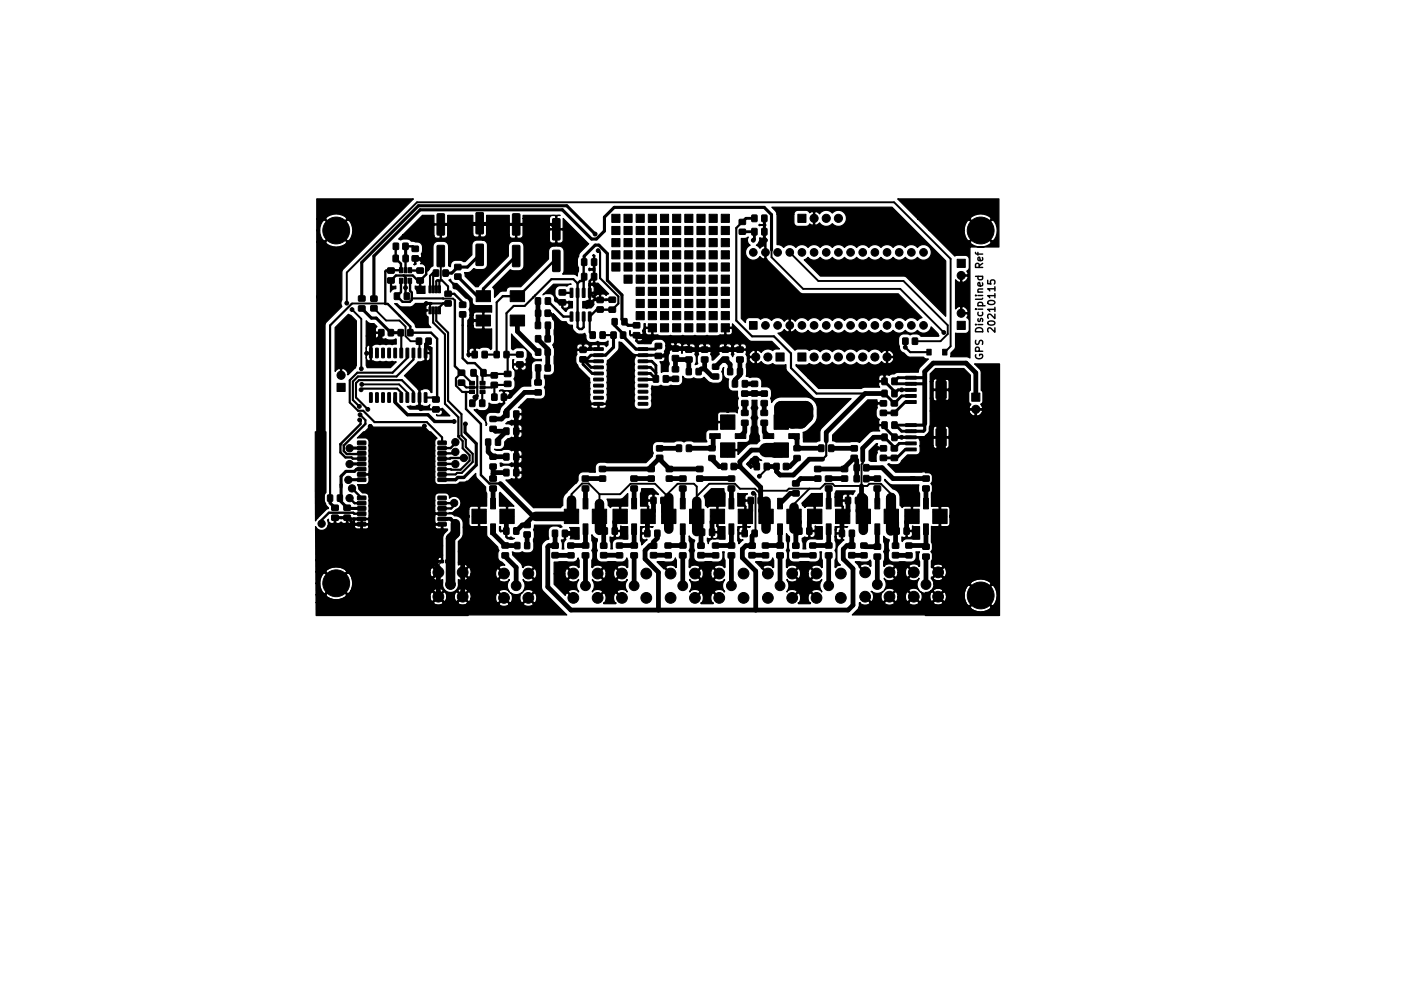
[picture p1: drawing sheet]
<svg xmlns="http://www.w3.org/2000/svg" width="297mm" height="210mm" viewBox="0 0 297 210" stroke-linecap="round" stroke-linejoin="round" font-family="sans-serif">
<defs><g id="words">
<g font-size="2.1">
<text x="207.9" y="68.5" transform="rotate(-90 207.9 68.5)">20210115</text>
<text x="205.3" y="73.9" transform="rotate(-90 205.3 73.9)">GPS Disciplined Ref</text>
</g>
</g></defs>
<path d="M203.8 52.7l.2 .4h1.3M204.3 52.7v.6M206.3 58.5v.7l.7 .1-.1-.2 .1-.5 .2-.2 .5 .1 .1 .2-.1 .6M203.8 74.1a.7 .7 0 0 0 .7 .8 .7 .7 0 0 0 .7-.8l-.6-.1v.3M207.8 68.4v1l-1.1-1-.4 .3 .2 .6" fill="none" stroke="#000" stroke-width=".3"/>
<g fill="#000" stroke="#000" stroke-width=".21">
<path d="M81 56h1.3v1h-1.3zM81 58h1.3v1.1h-1.3zM82.1 53.3h1.1v1.3h-1.1zM82.2 50.8h1v1.3l-1.1-.1zM83.4 55.9h.7v1.1h-.7zM83.4 58.1h.7v1.1h-.7zM84.4 55.9h.6v1.1h-.6zM84.4 58.1h.6v1.1h-.6zM84.2 50.8h1v1.3l-1.1-.1zM84.2 53.3h1.1l-.1 1.3h-1zM85.3 55.9h.7v1.1h-.7zM85.3 58.1h.7v1.1h-.7z"/>
<path d="M86.1 53.4h1.2l.1 1.1h-1.3zM86.1 51.4h1.2l.1 1.1h-1.3zM87.1 56h1.3v1h-1.3zM87.1 58h1.3v1.1h-1.3zM89.6 59.7h.5v1.4h-.5zM90.3 59.7h.4v1.4h-.4zM90.9 59.7h.5v1.4h-.5zM90.5 56.4h1.1v1.3l-1.1-.1zM91.6 59.7h.4v1.4h-.4zM91.3 44.7l1.3-.1 .3 .2v4.1l-.2 .2h-1.2l-.2-.2zM91.3 51.3l1.3-.1 .3 .2v4.1l-.2 .2h-1.2l-.2-.2zM92.5 56.4h1.1v1.3l-1.1-.1z"/>
<path d="M95 55.2h1.2l.1 1.1h-1.3zM95 57.2h1.2l.1 1.1h-1.3zM99.5 44.4h1.3l.2 .1v4.1l-.2 .2-1.2 .1-.2-.2zM99.5 51h1.3l.2 .1v4.1l-.2 .2-1.2 .1-.2-.2zM107.1 44.7l1.3-.1 .2 .2v4.1l-.2 .2h-1.2l-.2-.2zM107.1 51.3l1.3-.1 .2 .2v4.1l-.2 .2h-1.2l-.2-.2zM115.5 45.7l1.3-.1 .2 .2v4.1l-.2 .2h-1.2l-.2-.2zM115.5 52.3l1.3-.1 .2 .2v4.1l-.2 .2h-1.2l-.2-.2zM121.5 54.1h1.1l-.1 1.3h-1zM121.5 57.1h1.1l-.1 1.3h-1zM123.6 54.1h1v1.3h-1zM123.6 57.1h1v1.3h-1z"/>
<path d="M127.8 54.9h1.7v1.7h-1.7zM127.8 52.4h1.7v1.7h-1.7zM127.8 49.8h1.7v1.7h-1.7zM127.8 47.3h1.7v1.7h-1.7zM127.8 44.7h1.7v1.7h-1.7zM130.3 57.4h1.7v1.7h-1.7zM130.3 54.9h1.7v1.7h-1.7zM130.3 52.4h1.7v1.7h-1.7zM130.3 49.8h1.7v1.7h-1.7zM130.3 47.3h1.7v1.7h-1.7zM130.3 44.7h1.7v1.7h-1.7zM132.9 57.4h1.7v1.7h-1.7z"/>
<path d="M132.9 54.9h1.7v1.7h-1.7zM132.9 52.4h1.7v1.7h-1.7zM132.9 49.8h1.7v1.7h-1.7zM132.9 47.3h1.7v1.7h-1.7zM132.9 44.7h1.7v1.7h-1.7zM135.4 57.4h1.7v1.7h-1.7zM135.4 54.9h1.7v1.7h-1.7zM135.4 52.4h1.7v1.7h-1.7zM135.4 49.8h1.7v1.7h-1.7zM135.4 47.3h1.7v1.7h-1.7zM135.4 44.7h1.7v1.7h-1.7zM138 57.4h1.7v1.7h-1.7z"/>
<path d="M138 54.9h1.7v1.7h-1.7zM138 52.4h1.7v1.7h-1.7zM138 49.8h1.7v1.7h-1.7zM138 47.3h1.7v1.7h-1.7zM138 44.7h1.7v1.7h-1.7zM140.5 57.4h1.7v1.7h-1.7zM140.5 54.9h1.7v1.7h-1.7zM140.5 52.4h1.7v1.7h-1.7zM140.5 49.8h1.7v1.7h-1.7zM140.5 47.3h1.7v1.7h-1.7zM140.5 44.7h1.7v1.7h-1.7zM143 57.4h1.7v1.7h-1.7z"/>
<path d="M143 54.9h1.7v1.7h-1.7zM143 52.4h1.7v1.7h-1.7zM143 49.8h1.7v1.7h-1.7zM143 47.3h1.7v1.7h-1.7zM143 44.7h1.7v1.7h-1.7zM145.6 57.4h1.7v1.7h-1.7zM145.6 54.9h1.7v1.7h-1.7zM145.6 52.4h1.7v1.7h-1.7zM145.6 49.8h1.7v1.7h-1.7zM145.6 47.3h1.7v1.7h-1.7zM145.6 44.7h1.7v1.7h-1.7zM148.1 57.4h1.7v1.7h-1.7z"/>
<path d="M148.1 54.9h1.7v1.7h-1.7zM148.1 52.4h1.7v1.7h-1.7zM148.1 49.8h1.7v1.7h-1.7zM148.1 47.3h1.7v1.7h-1.7zM148.1 44.7h1.7v1.7h-1.7zM150.7 57.4h1.7v1.7h-1.7zM150.7 54.9h1.7v1.7h-1.7zM150.7 52.4h1.7v1.7h-1.7zM150.7 49.8h1.7v1.7h-1.7zM150.7 47.3h1.7v1.7h-1.7zM150.7 44.7h1.7v1.7h-1.7zM154.4 47.9h1.3v1h-1.2z"/>
<path d="M154.4 45.8h1.3v1l-1.2 .1zM157.1 47.7h1v1.3h-1zM157.1 44.9l1 .1v1.3l-1-.1zM159.1 47.7h1.1v1.3h-1.1zM159.1 44.9l1.1 .1v1.3l-1.1-.1zM166.7 44.7h1.7v1.7h-1.7zM199.9 54.1h1.7v1.7h-1.7zM74.9 63.9h1.3v1h-1.3zM74.9 61.8h1.3v1l-1.3 .1zM77.2 72.7l.6 .1v1.8l-.2 .1-.4-.1zM77.5 61.8h1.2v1.1h-1.2zM77.5 63.8h1.2v1.1h-1.2z"/>
<path d="M78.5 72.7l.5 .1v1.8l-.1 .1-.5-.1zM79.1 68.8l1.1 .1v1.2h-1.1zM79.8 72.7l.5 .1v1.8l-.1 .1-.5-.1zM81 72.7l.6 .1v1.8l-.1 .1-.5-.1zM81.1 68.8l1.1 .1v1.2h-1.1zM82.3 72.7l.5 .1v1.8l-.1 .1-.4-.1zM82.4 61.2h1v1.3h-1zM83.6 72.7l.5 .1v1.8l-.1 .1-.5-.1zM83.2 68.8l1.1 .1-.1 1.2h-1zM84.8 72.7l.6 .1v1.8l-.1 .1-.5-.1zM84.5 61.2h1v1.3h-1zM85.2 68.8l1.1 .1-.1 1.2h-1z"/>
<path d="M86.1 72.7l.6 .1v1.8l-.2 .1-.4-.1zM87.4 72.7l.5 .1v1.8l-.1 .1-.5-.1zM87 70.6h1.1l-.1 1.3-1-.1zM88.6 72.7l.6 .1v1.8l-.1 .1-.5-.1zM89 70.6h1.1l-.1 1.3-1-.1zM89.6 64.1h.5v1.4h-.5zM90.3 64.1h.4v1.4h-.4zM90.9 64.1h.5v1.4h-.5zM91.6 64.1h.4v1.4h-.4zM93 60.8h1.2v1.1h-1.2zM93 62.8h1.2v1.1h-1.2zM95.7 77.3h1.3l.1 1-1.3 .1z"/>
<path d="M95.7 79.4h1.3l.1 1h-1.3zM96 65.1h1.3v1l-1.3 .1zM96 63.1h1.3v1l-1.3 .1zM98.4 77.2h1v1.3h-1zM99.5 65.8h3v2.3h-3zM99.5 60.7h3v2.3h-3zM98.7 73.4h1v1.3h-1.1zM100.5 77.2h1v1.3h-1zM100.7 73.4h1.1l-.1 1.3h-1zM102.6 79.8h1.3v1.1h-1.3zM102.6 77.8h1.3v1.1h-1.3zM103.2 73.4h1.1l-.1 1.3-1-.1z"/>
<path d="M105.3 73.4h1v1.3l-1-.1zM105.4 77.6l1.3-.1v1.1h-1.3zM105.4 79.6h1.3v1l-1.3 .1zM106.6 65.8h3v2.3h-3zM106.6 60.7h3v2.3h-3zM107.9 73.5h1.3l.1 1h-1.3zM107.9 75.6h1.3l.1 1h-1.3zM111.9 67.3h1v1.3h-1.1zM111.9 62.2h1v1.3h-1.1zM111.9 64.8h1.1l-.1 1.2h-1zM111.9 70.1h1.1l-.1 1.3-1-.1zM111.9 76.2h1.1l-.1 1.3-1-.1z"/>
<path d="M111.9 72.9h1.1l-.1 1.3-1-.1zM111.7 79.3h1.3l.1 1.1h-1.3zM113.9 64.8h1.1l-.1 1.2h-1zM113.9 70.1h1.1l-.1 1.3-1-.1zM113.9 76.2h1.1l-.1 1.3-1-.1zM113.9 72.9h1.1l-.1 1.3-1-.1zM113.9 67.3h1.1l-.1 1.3h-1zM113.9 62.2h1.1l-.1 1.3h-1zM116.8 60.5h1.3v1.1h-1.3zM116.8 62.6h1.3v1l-1.3 .1zM119.1 60.2l.6 .1v1.7l-.1 .1-.5-.1zM119.1 65.2h.6v1.7l-.1 .2-.5-.1z"/>
<path d="M120.4 60.2l.5 .1v1.7l-.1 .1-.4-.1zM120.4 65.2h.5v1.7l-.1 .2-.4-.1zM121.7 60.2l.5 .1v1.7l-.1 .1-.5-.1zM121.7 65.2h.5v1.7l-.1 .2-.5-.1zM121.2 74.5h1.2v1l-1.2 .1zM121.2 72.5h1.2v1l-1.2 .1zM122.9 60.2l.6 .1v1.7l-.1 .1-.5-.1zM122.9 65.2h.6v1.7l-.1 .2-.5-.1zM123.3 69.3h1v1.3h-1zM124.7 62.1h1.3v1l-1.3 .1zM124.7 64.1h1.3v1l-1.3 .1zM124 79l1.9-.1 .1 .5-.1 .1h-1.8z"/>
<path d="M124 77.7h1.9l.1 .5-.1 .1h-1.8zM124 76.4h1.9l.1 .5-.1 .1h-1.8zM124 75.2l1.9-.1 .1 .5-.1 .1h-1.8zM124 73.9h1.9l.1 .4-.1 .2h-1.8zM124 72.6h1.9l.1 .5-.1 .1h-1.8zM125.4 69.3h1v1.3h-1.1zM127.2 64.1h1.3l.1 1.1h-1.3zM127.2 62.1h1.3l.1 1h-1.3zM127.6 69.3l1.1 .1v1.2h-1.1zM127.9 66.6h1v1.2h-1zM129.6 69.3l1.1 .1v1.2h-1.1zM129.9 66.6h1.1l-.1 1.2h-1z"/>
<path d="M132.3 67.4h1.3v1h-1.3zM132.3 69.5h1.3v1h-1.3zM132.9 65.1h1.7v1.7h-1.7zM132.9 62.5h1.7v1.7h-1.7zM132.9 60h1.7v1.7h-1.7zM133.3 72.6h1.9l.1 .5-.1 .1h-1.8zM133.3 73.9h1.9l.1 .4-.1 .2h-1.8zM133.3 75.2l1.9-.1 .1 .5-.1 .1h-1.8zM133.3 76.4h1.9l.1 .5-.1 .1h-1.8zM133.3 77.7h1.9l.1 .5-.1 .1h-1.8zM133.3 79l1.9-.1 .1 .5-.1 .1h-1.8zM135.4 67.6h1.7v1.7h-1.7z"/>
<path d="M135.4 65.1h1.7v1.7h-1.7zM135.4 62.5h1.7v1.7h-1.7zM135.4 60h1.7v1.7h-1.7zM136.5 78.5h1v1.3l-1-.1zM136.9 71.7h1.3v1l-1.3 .1zM136.9 73.8h1.3v1h-1.3zM138.6 78.5h1v1.3l-1-.1zM138 67.6h1.7v1.7h-1.7zM138 65.1h1.7v1.7h-1.7zM138 62.5h1.7v1.7h-1.7zM138 60h1.7v1.7h-1.7zM140.5 74.3l1.2-.1v1.1h-1.2z"/>
<path d="M140.5 72.3l1.2-.1v1.1h-1.2zM140.5 78.6h1.2v1h-1.2zM140.5 76.6h1.2v1h-1.2zM140.5 67.6h1.7v1.7h-1.7zM140.5 65.1h1.7v1.7h-1.7zM140.5 62.5h1.7v1.7h-1.7zM140.5 60h1.7v1.7h-1.7zM143.4 77h1v1.2h-1zM143.2 74.6l1.3-.1 .1 1.1h-1.3zM143.2 72.5h1.3l.1 1h-1.3zM143 67.6h1.7v1.7h-1.7zM143 65.1h1.7v1.7h-1.7z"/>
<path d="M143 62.5h1.7v1.7h-1.7zM143 60h1.7v1.7h-1.7zM145.4 77h1.1l-.1 1.2h-1zM145.6 67.6h1.7v1.7h-1.7zM145.6 65.1h1.7v1.7h-1.7zM145.6 62.5h1.7v1.7h-1.7zM145.6 60h1.7v1.7h-1.7zM146.5 72.5h1.3l.1 1h-1.3zM146.5 74.6l1.3-.1 .1 1.1h-1.3zM148.1 67.6h1.7v1.7h-1.7zM148.1 65.1h1.7v1.7h-1.7zM148.1 62.5h1.7v1.7h-1.7z"/>
<path d="M148.1 60h1.7v1.7h-1.7zM148.9 76.1l1.2-.1v1l-1.2 .1zM148.9 78.1h1.2v1h-1.2zM150.9 72.5h1.2l.1 1h-1.3zM150.9 74.6l1.2-.1 .1 1.1h-1.3zM150.7 67.6h1.7v1.7h-1.7zM150.7 65.1h1.7v1.7h-1.7zM150.7 62.5h1.7v1.7h-1.7zM150.7 60h1.7v1.7h-1.7zM152 77h1v1.2h-1zM153 79.5h1.1l-.1 1.3h-1zM154.1 77h1v1.2h-1.1z"/>
<path d="M153.9 72.5h1.3v1h-1.3zM153.9 74.6l1.3-.1v1.1h-1.3zM155.1 79.5h1v1.3h-1zM157 79.6h1.2l.1 1.1h-1.3zM156.6 67.1h1.6v1.6h-1.6zM162.1 73.7h1.7v1.7h-1.7zM166.7 73.7h1.7v1.7h-1.7zM184.2 79h1.1v1.3h-1.1zM186.3 79h1.1l-.1 1.3h-1zM189.2 78.6h2.2v.6h-2.2zM188.6 70.6h1.1l-.1 1.3-1-.1zM190.6 70.6h1.1l-.1 1.3-1-.1z"/>
<path d="M193.6 72.9h.9v1.2h-.9zM196.9 72.9h.9v1.2h-.9zM199.9 67.1h1.7v1.7h-1.7zM70.4 80h1.7v1.7h-1.7zM74.7 99.8h1.6l.1 .1v.5l-.1 .2h-1.5l-.2-.2zM74.7 98.7h1.6l.1 .1v.5l-.1 .2h-1.5l-.2-.2zM74.7 97.6h1.6l.1 .1v.5l-.1 .2h-1.5l-.2-.2zM74.7 96.5h1.6l.1 .1v.5l-.1 .2h-1.5l-.2-.2zM74.7 95.4h1.6l.1 .1v.5l-.1 .2h-1.5l-.2-.2zM74.7 94.3h1.6l.1 .1v.5l-.1 .2h-1.5l-.2-.2zM74.7 93.2h1.6l.1 .1v.5l-.1 .2h-1.5l-.2-.2zM74.7 92.1h1.6l.1 .1v.5l-.1 .2h-1.5l-.2-.2z"/>
<path d="M77.2 82l.6 .1v1.8l-.2 .1-.4-.1zM78.5 82l.5 .1v1.8l-.1 .1-.5-.1zM79.8 82l.5 .1v1.8l-.1 .1-.5-.1zM81 82l.6 .1v1.8l-.1 .1-.5-.1zM82.3 82l.5 .1v1.8l-.1 .1-.4-.1zM83.6 82l.5 .1v1.8l-.1 .1-.5-.1zM84.8 82l.6 .1v1.8l-.1 .1-.5-.1zM86.1 82l.6 .1v1.8l-.2 .1-.4-.1zM87.4 82l.5 .1v1.8l-.1 .1-.5-.1zM88.6 82l.6 .1v1.8l-.1 .1-.5-.1zM90.4 82.9h1.3v1h-1.3zM90.4 85h1.3v1h-1.3z"/>
<path d="M91.5 92.1h1.6l.1 .1v.5l-.1 .2h-1.5l-.2-.2zM91.5 93.2h1.6l.1 .1v.5l-.1 .2h-1.5l-.2-.2zM91.5 94.3h1.6l.1 .1v.5l-.1 .2h-1.5l-.2-.2zM91.5 95.4h1.6l.1 .1v.5l-.1 .2h-1.5l-.2-.2zM91.5 96.5h1.6l.1 .1v.5l-.1 .2h-1.5l-.2-.2zM91.5 97.6h1.6l.1 .1v.5l-.1 .2h-1.5l-.2-.2zM91.5 98.7h1.6l.1 .1v.5l-.1 .2h-1.5l-.2-.2zM91.5 99.8h1.6l.1 .1v.5l-.1 .2h-1.5l-.2-.2zM98.1 81.5h1v.7h-1zM98.1 80.6h1v.6h-1zM98.1 79.6h1v.7h-1zM98.1 83.5l1.1 .1v1.3l-1.1-.1z"/>
<path d="M100.3 80.6h1v.6h-1zM100.3 79.6h1v.7h-1zM100.3 81.5h1v.7h-1zM100.2 83.5l1.1 .1-.1 1.3-1-.1zM101.5 91.7h1v1.3l-1-.1zM102.4 96.9h1.2v1h-1.2zM102.4 94.9l1.2-.1v1l-1.2 .1zM102.4 89h1.2v1l-1.2 .1zM102.4 87h1.2v1h-1.2zM102.3 99.4h1.3l.1 1-1.3 .1zM102.7 82.3h1.1v1.3l-1.1-.1zM103.5 91.7h1v1.3l-1-.1z"/>
<path d="M104.7 82.3h1.1v1.3l-1.1-.1zM105.3 98h1v1.3h-1.1zM105.3 94.7h1v1.3h-1.1zM105.3 89.4h1v1.3h-1.1zM105.3 85.8h1v1.3h-1.1zM107.3 98h1.1l-.1 1.3h-1zM107.3 94.7h1.1l-.1 1.3h-1zM107.3 89.4h1.1l-.1 1.3h-1zM107.3 85.8h1.1l-.1 1.3h-1zM111.7 81.4h1.3l.1 1-1.3 .1zM121.6 99.4h1.3l.1 1-1.3 .1zM124 84.1l1.9-.1 .1 .5-.1 .1h-1.8z"/>
<path d="M124 82.8h1.9l.1 .4-.1 .2-1.8-.1zM124 81.5h1.9l.1 .5-.1 .1h-1.8zM124 80.3l1.9-.1 .1 .5-.1 .1h-1.8zM125.2 97.4h1.3v1l-1.3 .1zM125.2 99.4h1.3v1l-1.3 .1zM131.8 99.4h1.3v1l-1.3 .1zM133.3 80.3l1.9-.1 .1 .5-.1 .1h-1.8zM133.3 81.5h1.9l.1 .5-.1 .1h-1.8zM133.3 82.8h1.9l.1 .4-.1 .2-1.8-.1zM133.3 84.1l1.9-.1 .1 .5-.1 .1h-1.8zM135.4 97.4h1.2l.1 1-1.3 .1zM135.4 99.4h1.2l.1 1-1.3 .1z"/>
<path d="M137.2 93.1h1.2v1l-1.2 .1zM137.2 95.1h1.2v1l-1.2 .1zM139.2 97.4h1.2l.1 1-1.3 .1zM139.2 99.4h1.2l.1 1-1.3 .1zM141.3 92.9l1.1 .1-.1 1.3-1-.1zM142 99.4h1.3v1l-1.3 .1zM143.4 92.9l1 .1v1.3l-1-.1zM145.6 97.4h1.2v1l-1.2 .1zM145.6 99.4h1.2v1l-1.2 .1zM148.3 90.5h2.2v1.1h-2.2zM148.1 93.1h1.2l.1 1h-1.3zM148.1 95.1h1.2l.1 1-1.3 .1z"/>
<path d="M150.5 86.6h3v3h-3zM150.7 96.8h1.1v1.2h-1.1zM152.1 99.4h1.3v1l-1.3 .1zM150.5 92.5h3v3h-3zM152.7 96.8h1.1v1.2h-1.1zM153.6 90.5h2.2v1.1h-2.2zM154.9 81.7l1.3-.1v1.1h-1.2zM154.9 83.7l1.3-.1v1.1h-1.2zM154.9 87.8h1.3v1h-1.3zM154.9 85.7h1.3v1h-1.3zM157 81.6h1.2l.1 1.1h-1.3zM157.6 96.8h1v1.3l-1-.1z"/>
<path d="M159.4 90.5h2.2v1.1h-2.2zM159 81.7l1.2-.1 .1 1.1h-1.3zM159 83.7l1.2-.1 .1 1.1h-1.3zM159 87.8h1.3v1h-1.3zM159 85.7h1.3v1h-1.3zM159.7 96.8h1v1.3l-1.1-.1zM161.7 86.6h3v3h-3zM161.7 96.8h1v1.2h-1zM163.7 96.8h1v1.2h-1zM161.7 92.5h3v3h-3zM164.8 90.5h2.2v1.1h-2.2zM165.9 93.1h1.2v1h-1.2z"/>
<path d="M165.9 95.1h1.2v1l-1.2 .1zM170.2 97.4h1.2l.1 1-1.3 .1zM170.2 99.4h1.2l.1 1-1.3 .1zM171 92.9l1.1 .1v1.3l-1.1-.1zM172.4 99.4h1.3l.1 1-1.3 .1zM173.1 92.9l1.1 .1-.1 1.3-1-.1zM175.8 97.4h1.2v1l-1.2 .1zM175.8 99.4h1.2v1l-1.2 .1zM177.8 93.1h1.2l.1 1-1.3 .1zM177.8 95.1h1.2l.1 1-1.3 .1zM178.4 97h1.1v1.3h-1.1zM178.4 99.3h1.1v1.3h-1.1z"/>
<path d="M180.4 97h1.1v1.3h-1.1zM180.4 99.3h1.1v1.3h-1.1zM182.6 99.4h1.3v1l-1.3 .1zM183.9 83.7h1.2l.1 1-1.3 .1zM183.9 85.7h1.2l.1 1-1.3 .1zM183.9 93.1h1.2l.1 1-1.3 .1zM183.9 95.1h1.2l.1 1-1.3 .1zM184.2 81.5h1.1v1.3h-1.1zM184.2 90.7h1.1v1.3l-1.1-.1zM184.2 88.1h1.1v1.3h-1.1zM186.3 81.5h1.1l-.1 1.3h-1zM186.3 90.7h1.1l-.1 1.3-1-.1z"/>
<path d="M186.3 88.1h1.1l-.1 1.3h-1zM186.2 85.7h1.2l.1 1-1.3 .1zM186.2 83.7h1.2l.1 1-1.3 .1zM186.2 95.1h1.2l.1 1-1.3 .1zM186.2 93.1h1.2l.1 1-1.3 .1zM189.2 83.6h2.2v.6h-2.2zM189.2 81.1h2.2v.6h-2.2zM189.2 79.8h2.2v.6h-2.2zM189.2 82.4h2.2v.6h-2.2zM189.2 88.5h2.2v.6h-2.2zM189.2 93.5h2.2v.6h-2.2zM189.2 91h2.2v.6h-2.2z"/>
<path d="M189.2 89.7h2.2v.6h-2.2zM189.2 92.3h2.2v.6h-2.2zM192.8 99.4h1.3v1l-1.3 .1zM195.5 79.7h2.2v3.4h-2.2zM195.5 89.6h2.2v3.4h-2.2zM203 82.1h1.7v1.7h-1.7zM68.5 103.4h1l-.1 1.3-1-.1zM69.3 105.5h1.3v1h-1.3zM69.3 107.6h1.3v1h-1.3zM70.5 103.4h1v1.3l-1-.1zM71.9 105.5h1.3v1h-1.3zM71.9 107.6h1.3v1h-1.3z"/>
<path d="M74.7 109.1h1.6l.1 .1v.5l-.1 .2h-1.5l-.2-.2zM74.7 108h1.6l.1 .1v.5l-.1 .2h-1.5l-.2-.2zM74.7 106.9h1.6l.1 .1v.5l-.1 .2h-1.5l-.2-.2zM74.7 105.8h1.6l.1 .1v.5l-.1 .2h-1.5l-.2-.2zM74.7 104.7h1.6l.1 .1v.5l-.1 .2h-1.5l-.2-.2zM74.7 103.6h1.6l.1 .1v.5l-.1 .2h-1.5l-.2-.2zM92.1 116.9h.5v.6h-.5zM91.5 103.6h1.6l.1 .1v.5l-.1 .2h-1.5l-.2-.2zM91.5 104.7h1.6l.1 .1v.5l-.1 .2h-1.5l-.2-.2zM91.5 105.8h1.6l.1 .1v.5l-.1 .2h-1.5l-.2-.2zM91.5 106.9h1.6l.1 .1v.5l-.1 .2h-1.5l-.2-.2zM91.5 108h1.6l.1 .1v.5l-.1 .2h-1.5l-.2-.2z"/>
<path d="M91.5 109.1h1.6l.1 .1v.5l-.1 .2h-1.5l-.2-.2zM93.1 116.9h.5v.6h-.5zM98.6 106.3h3v3h-3zM102.5 109.4h1v2.2h-1zM102.3 101.5h1.3l.1 1h-1.3zM102.5 104.1h1v2.2h-1zM104.4 106.3h3v3h-3zM104.9 115.5l1.3-.1v1.1h-1.3zM104.9 113.4h1.3v1h-1.3zM105.3 110.2h1v1.3h-1.1zM107.3 110.2h1.1l-.1 1.3h-1zM107.6 113.3h1v1.3l-1.1-.1z"/>
<path d="M109.6 113.3h1v1.3l-1-.1zM109.5 111.1h1.2l.1 1-1.3 .1zM109.5 109.1h1.2l.1 1-1.3 .1zM115.4 110.7h1.1l-.1 1.3h-1zM115.3 115.4h1.3v1l-1.3 .1zM115.3 113.4h1.3v1l-1.3 .1zM117.5 110.7h1v1.3h-1zM118.6 113.4h1.3v1h-1.3zM118.6 115.5l1.3-.1v1l-1.3 .1zM117.9 106.3h3v3h-3zM121.8 109.4h1v2.2h-1zM121.6 115.5l1.3-.1 .1 1.1h-1.3z"/>
<path d="M121.6 113.4h1.3l.1 1h-1.3zM121.6 101.5h1.3l.1 1h-1.3zM121.8 104.1h1v2.2h-1zM123.7 106.3h3v3h-3zM125.5 115.4h1.2l.1 1-1.3 .1zM125.5 113.4h1.2l.1 1-1.3 .1zM125.8 110.2h1.1l-.1 1.3h-1zM127.9 110.2h1v1.3h-1zM128.8 113.4h1.2l.1 1h-1.3zM128.8 115.5l1.2-.1 .1 1-1.3 .1zM128 106.3h3v3h-3zM132 109.4h1v2.2h-1z"/>
<path d="M131.8 115.5l1.3-.1v1.1h-1.3zM131.8 113.4h1.3v1h-1.3zM131.8 101.5h1.3v1h-1.3zM132 104.1h1v2.2h-1zM133.9 106.3h3v3h-3zM134.7 110.7h1.1l-.1 1.3h-1zM136 103.9h1v1.3l-1-.1zM135.9 115.4h1.2l.1 1-1.3 .1zM135.9 113.4h1.2l.1 1-1.3 .1zM136.8 110.7h1v1.3h-1zM138.1 103.9h1v1.3l-1.1-.1zM138.9 113.4h1.3v1h-1.2z"/>
<path d="M138.9 115.5l1.3-.1v1l-1.2 .1zM138.2 106.3h3v3h-3zM142.1 109.4h1v2.2h-1zM142 115.5l1.3-.1v1.1h-1.3zM142 113.4h1.3v1h-1.3zM142 101.5h1.3v1h-1.3zM142.1 104.1h1v2.2h-1zM144 106.3h3v3h-3zM145.8 115.4h1.2l.1 1-1.3 .1zM145.8 113.4h1.2l.1 1-1.3 .1zM146.1 110.5h1.1v1.3h-1.1zM148.2 110.5h1.1l-.1 1.3h-1z"/>
<path d="M148.9 113.4h1.2v1h-1.2zM148.9 115.5l1.2-.1v1l-1.2 .1zM148.4 106.3h3v3h-3zM152.3 109.4h1v2.2h-1zM152.1 115.5l1.3-.1v1.1h-1.3zM152.1 113.4h1.3v1h-1.3zM152.1 101.5h1.3v1h-1.3zM152.3 104.1h1v2.2h-1zM154.2 106.3h3v3h-3zM155 110.7h1.1l-.1 1.3h-1zM156.3 103.9h1.1l-.1 1.3-1-.1zM156.5 115.4h1.2v1l-1.2 .1z"/>
<path d="M156.5 113.4h1.2v1l-1.2 .1zM157.1 110.7h1.1l-.1 1.3h-1zM158.4 103.9h1v1.3l-1-.1zM159.3 113.4h1.2v1h-1.2zM159.3 115.5l1.2-.1v1l-1.2 .1zM158.5 106.3h3v3h-3zM162.4 109.4h1v2.2h-1zM162.3 115.5l1.3-.1v1.1h-1.3zM162.3 113.4h1.3v1h-1.3zM162.4 104.1h1v2.2h-1zM164.4 106.3h3v3h-3zM165.6 115.4h1.3v1l-1.3 .1z"/>
<path d="M165.6 113.4h1.3v1l-1.3 .1zM165.6 102.5h1.3v1h-1.3zM165.6 100.4h1.3v1l-1.3 .1zM166.5 110.2h1v1.3h-1zM168.5 110.2h1.1v1.3h-1.1zM169.2 113.4h1.2v1h-1.2zM169.2 115.5l1.2-.1v1l-1.2 .1zM168.7 106.3h3v3h-3zM172.6 109.4h1v2.2h-1zM172.4 115.5l1.3-.1 .1 1.1h-1.3zM172.4 113.4h1.3l.1 1h-1.3zM172.4 101.5h1.3l.1 1h-1.3z"/>
<path d="M172.6 104.1h1v2.2h-1zM174.5 106.3h3v3h-3zM175.4 110.7h1v1.3h-1.1zM176.6 103.9h1.1l-.1 1.3-1-.1zM177.4 110.7h1.1l-.1 1.3h-1zM177.3 115.4h1.2l.1 1-1.3 .1zM177.3 113.4h1.2l.1 1-1.3 .1zM178.7 103.9h1v1.3l-1-.1zM179.8 113.4h1.3v1h-1.2zM179.8 115.5l1.3-.1v1l-1.2 .1zM178.8 106.3h3v3h-3zM182.8 109.4h1v2.2h-1z"/>
<path d="M182.6 115.7h1.3v1l-1.3 .1zM182.6 113.6h1.3v1l-1.3 .1zM182.6 101.5h1.3v1h-1.3zM182.8 104.1h1v2.2h-1zM184.7 106.3h3v3h-3zM186.4 115.4h1.3v1l-1.2 .1zM186.4 113.4h1.3v1l-1.2 .1zM186.8 110.2h1v1.3h-1zM188.9 110.2h1v1.3h-1.1zM189.2 113.4h1.3v1h-1.2zM189.2 115.5l1.3-.1v1l-1.2 .1zM189 106.3h3v3h-3z"/>
<path d="M192.9 109.4h1v2.2h-1zM192.8 115.7h1.3v1l-1.3 .1zM192.8 113.6h1.3v1l-1.3 .1zM192.8 101.5h1.3v1h-1.3zM192.9 104.1h1v2.2h-1zM194.8 106.3h3v3h-3z"/>
<circle cx="70.2" cy="48.1" r="2.8"/>
<circle cx="84.6" cy="42.2" r=".4"/>
<circle cx="84.8" cy="49.3" r=".4"/>
<circle cx="96.1" cy="46.9" r=".4"/>
<circle cx="96.3" cy="53.8" r=".4"/>
<circle cx="99.6" cy="59.2" r=".4"/>
<circle cx="104" cy="46.9" r=".4"/>
<circle cx="114.4" cy="46.9" r=".4"/>
<circle cx="119.9" cy="56.6" r=".4"/>
<circle cx="121.7" cy="50.8" r=".4"/>
<circle cx="124.3" cy="48.9" r=".4"/>
<circle cx="124.9" cy="52.3" r=".4"/>
<circle cx="155.4" cy="51" r=".4"/>
<circle cx="157.4" cy="52.7" r=".8"/>
<circle cx="157.4" cy="50.2" r=".4"/>
<circle cx="159.9" cy="52.7" r=".8"/>
<circle cx="159.9" cy="50.2" r=".4"/>
<circle cx="162.4" cy="52.7" r=".8"/>
<circle cx="162.6" cy="44.2" r=".4"/>
<circle cx="163.3" cy="50.3" r=".4"/>
<circle cx="165" cy="52.7" r=".8"/>
<circle cx="167.5" cy="52.7" r=".8"/>
<circle cx="170.1" cy="52.7" r=".8"/>
<circle cx="170.1" cy="45.6" r=".85"/>
<circle cx="172.6" cy="52.7" r=".8"/>
<circle cx="172.6" cy="45.6" r=".85"/>
<circle cx="175.1" cy="52.7" r=".8"/>
<circle cx="175.1" cy="45.6" r=".85"/>
<circle cx="177.7" cy="52.7" r=".8"/>
<circle cx="180.2" cy="52.7" r=".8"/>
<circle cx="182.8" cy="52.7" r=".8"/>
<circle cx="185.3" cy="52.7" r=".8"/>
<circle cx="186.4" cy="44.2" r=".4"/>
<circle cx="187.8" cy="52.7" r=".8"/>
<circle cx="190" cy="42.2" r=".4"/>
<circle cx="190.4" cy="52.7" r=".8"/>
<circle cx="192.9" cy="52.7" r=".8"/>
<circle cx="196.6" cy="55.1" r=".4"/>
<circle cx="200.8" cy="57.5" r=".85"/>
<circle cx="204.9" cy="48.1" r="2.8"/>
<circle cx="66.5" cy="62" r=".4"/>
<circle cx="71.2" cy="78.4" r=".85"/>
<circle cx="72.4" cy="63.3" r=".4"/>
<circle cx="73.5" cy="64.6" r=".4"/>
<circle cx="75.5" cy="77" r=".4"/>
<circle cx="76.6" cy="73.8" r=".4"/>
<circle cx="84.7" cy="60.1" r=".4"/>
<circle cx="86.1" cy="66" r=".4"/>
<circle cx="89" cy="63.4" r=".4"/>
<circle cx="89.8" cy="72.8" r=".4"/>
<circle cx="97.9" cy="74" r=".4"/>
<circle cx="98.7" cy="66.9" r=".4"/>
<circle cx="104.4" cy="60.2" r=".4"/>
<circle cx="108.6" cy="77.3" r=".4"/>
<circle cx="114.6" cy="79.2" r=".4"/>
<circle cx="115.7" cy="66.2" r=".4"/>
<circle cx="116.2" cy="62.6" r=".4"/>
<circle cx="123.3" cy="72.8" r=".4"/>
<circle cx="124.8" cy="61.1" r=".4"/>
<circle cx="139.6" cy="71.7" r=".4"/>
<circle cx="155.4" cy="65.5" r=".4"/>
<circle cx="157.2" cy="77.2" r=".4"/>
<circle cx="157.9" cy="74.5" r=".85"/>
<circle cx="159.9" cy="67.9" r=".8"/>
<circle cx="160.4" cy="74.5" r=".85"/>
<circle cx="162.4" cy="67.9" r=".8"/>
<circle cx="164.8" cy="70.9" r=".4"/>
<circle cx="165" cy="67.9" r=".8"/>
<circle cx="167.5" cy="67.9" r=".8"/>
<circle cx="170.1" cy="67.9" r=".8"/>
<circle cx="170.1" cy="74.5" r=".85"/>
<circle cx="172.6" cy="67.9" r=".8"/>
<circle cx="172.6" cy="74.5" r=".85"/>
<circle cx="175.1" cy="67.9" r=".8"/>
<circle cx="175.1" cy="74.5" r=".85"/>
<circle cx="177.7" cy="67.9" r=".8"/>
<circle cx="177.7" cy="74.5" r=".85"/>
<circle cx="180.2" cy="67.9" r=".8"/>
<circle cx="180.2" cy="74.5" r=".85"/>
<circle cx="182.8" cy="67.9" r=".8"/>
<circle cx="182.8" cy="74.5" r=".85"/>
<circle cx="185.3" cy="67.9" r=".8"/>
<circle cx="185.3" cy="74.5" r=".85"/>
<circle cx="187.8" cy="67.9" r=".8"/>
<circle cx="188.5" cy="74.4" r=".4"/>
<circle cx="189.1" cy="72.5" r=".4"/>
<circle cx="190.4" cy="67.9" r=".8"/>
<circle cx="192.5" cy="75.2" r=".4"/>
<circle cx="192.9" cy="67.9" r=".8"/>
<circle cx="197.2" cy="69.4" r=".4"/>
<circle cx="197.7" cy="78.9" r=".4"/>
<circle cx="200.7" cy="60.7" r=".4"/>
<circle cx="200.7" cy="78" r=".4"/>
<circle cx="200.8" cy="65.4" r=".85"/>
<circle cx="201.4" cy="72.9" r=".4"/>
<circle cx="206.5" cy="76.7" r=".4"/>
<circle cx="73" cy="93.6" r=".76"/>
<circle cx="73" cy="96.9" r=".76"/>
<circle cx="75.1" cy="84.9" r=".4"/>
<circle cx="75.1" cy="87.7" r=".4"/>
<circle cx="75.2" cy="86.6" r=".4"/>
<circle cx="75.4" cy="81.4" r=".4"/>
<circle cx="75.6" cy="80.3" r=".4"/>
<circle cx="76.8" cy="85.5" r=".4"/>
<circle cx="77.3" cy="89" r=".4"/>
<circle cx="87.9" cy="85.3" r=".4"/>
<circle cx="88.6" cy="89" r=".4"/>
<circle cx="94.9" cy="88" r=".4"/>
<circle cx="95.1" cy="96.9" r=".76"/>
<circle cx="95.1" cy="94.4" r=".76"/>
<circle cx="95.1" cy="92.3" r=".76"/>
<circle cx="96.9" cy="95.6" r=".76"/>
<circle cx="97.2" cy="88.5" r=".4"/>
<circle cx="99.2" cy="82.9" r=".4"/>
<circle cx="106.6" cy="82.7" r=".4"/>
<circle cx="107.8" cy="93.8" r=".4"/>
<circle cx="107.8" cy="88.3" r=".4"/>
<circle cx="107.8" cy="91.6" r=".4"/>
<circle cx="108.1" cy="97.1" r=".4"/>
<circle cx="109.5" cy="85.3" r=".4"/>
<circle cx="123.1" cy="84.4" r=".4"/>
<circle cx="123.4" cy="97.8" r=".4"/>
<circle cx="134.9" cy="95.2" r=".4"/>
<circle cx="137.4" cy="81.3" r=".4"/>
<circle cx="144.8" cy="80" r=".4"/>
<circle cx="146.6" cy="91.4" r=".4"/>
<circle cx="151" cy="89.3" r=".25"/>
<circle cx="151" cy="92.8" r=".25"/>
<circle cx="152" cy="87" r=".25"/>
<circle cx="152" cy="95.1" r=".25"/>
<circle cx="153" cy="89.3" r=".25"/>
<circle cx="153" cy="92.8" r=".25"/>
<circle cx="153.4" cy="82.3" r=".4"/>
<circle cx="157.1" cy="96.1" r=".4"/>
<circle cx="158.1" cy="95.9" r=".4"/>
<circle cx="158.6" cy="99.4" r=".4"/>
<circle cx="162.2" cy="92.8" r=".25"/>
<circle cx="162.2" cy="89.3" r=".25"/>
<circle cx="163.2" cy="87" r=".25"/>
<circle cx="163.2" cy="95.1" r=".25"/>
<circle cx="164.2" cy="92.8" r=".25"/>
<circle cx="164.2" cy="89.3" r=".25"/>
<circle cx="169.7" cy="91.4" r=".4"/>
<circle cx="171.4" cy="80.3" r=".4"/>
<circle cx="174.5" cy="91.4" r=".4"/>
<circle cx="175.8" cy="84.1" r=".4"/>
<circle cx="182.4" cy="89.1" r=".4"/>
<circle cx="183" cy="84.2" r=".4"/>
<circle cx="183.3" cy="93.6" r=".4"/>
<circle cx="187.5" cy="97.5" r=".4"/>
<circle cx="188.3" cy="81.4" r=".4"/>
<circle cx="188.3" cy="91.3" r=".4"/>
<circle cx="197.7" cy="83.9" r=".4"/>
<circle cx="198.2" cy="93.8" r=".4"/>
<circle cx="198.2" cy="88.8" r=".4"/>
<circle cx="198.5" cy="81.4" r=".4"/>
<circle cx="198.5" cy="91.3" r=".4"/>
<circle cx="203.8" cy="85.5" r=".85"/>
<circle cx="66.5" cy="106.9" r=".4"/>
<circle cx="66.7" cy="111.6" r=".4"/>
<circle cx="67.2" cy="109.3" r=".76"/>
<circle cx="67.4" cy="111.6" r=".4"/>
<circle cx="72.8" cy="100.2" r=".76"/>
<circle cx="73" cy="104" r=".76"/>
<circle cx="73.5" cy="102" r=".76"/>
<circle cx="73.5" cy="109.8" r=".4"/>
<circle cx="85.7" cy="115.2" r=".4"/>
<circle cx="90.6" cy="107.3" r=".4"/>
<circle cx="90.6" cy="109.3" r=".4"/>
<circle cx="91.6" cy="119.5" r="1.12"/>
<circle cx="92.1" cy="111.4" r=".4"/>
<circle cx="92.1" cy="115.9" r=".4"/>
<circle cx="92.1" cy="113.9" r=".4"/>
<circle cx="93.3" cy="102" r=".4"/>
<circle cx="94.9" cy="105" r=".76"/>
<circle cx="95.1" cy="107.1" r=".4"/>
<circle cx="96.1" cy="115.2" r=".4"/>
<circle cx="96.1" cy="117.5" r=".4"/>
<circle cx="96.6" cy="112.9" r=".4"/>
<circle cx="96.6" cy="119.5" r="1.12"/>
<circle cx="97.2" cy="110.1" r=".4"/>
<circle cx="97.4" cy="101.2" r=".4"/>
<circle cx="98.9" cy="107.8" r=".25"/>
<circle cx="101.2" cy="108.8" r=".25"/>
<circle cx="101.2" cy="106.8" r=".25"/>
<circle cx="104.8" cy="108.8" r=".25"/>
<circle cx="104.8" cy="106.8" r=".25"/>
<circle cx="105.3" cy="119.8" r="1.12"/>
<circle cx="107.1" cy="107.8" r=".25"/>
<circle cx="110.4" cy="119.8" r="1.12"/>
<circle cx="118.2" cy="107.8" r=".25"/>
<circle cx="119.8" cy="111.4" r=".4"/>
<circle cx="119.8" cy="119.8" r="1.12"/>
<circle cx="120.1" cy="100.6" r=".4"/>
<circle cx="120.5" cy="106.8" r=".25"/>
<circle cx="120.5" cy="108.8" r=".25"/>
<circle cx="124.1" cy="108.8" r=".25"/>
<circle cx="124.1" cy="106.8" r=".25"/>
<circle cx="124.8" cy="119.8" r="1.12"/>
<circle cx="126.4" cy="107.8" r=".25"/>
<circle cx="128.4" cy="107.8" r=".25"/>
<circle cx="129.9" cy="119.8" r="1.12"/>
<circle cx="130.7" cy="108.8" r=".25"/>
<circle cx="130.7" cy="106.8" r=".25"/>
<circle cx="134.2" cy="108.8" r=".25"/>
<circle cx="134.2" cy="106.8" r=".25"/>
<circle cx="135" cy="119.8" r="1.12"/>
<circle cx="136.5" cy="107.8" r=".25"/>
<circle cx="138.6" cy="107.8" r=".25"/>
<circle cx="140.1" cy="119.8" r="1.12"/>
<circle cx="140.8" cy="108.8" r=".25"/>
<circle cx="140.8" cy="106.8" r=".25"/>
<circle cx="144.4" cy="106.8" r=".25"/>
<circle cx="144.4" cy="108.8" r=".25"/>
<circle cx="145.2" cy="119.8" r="1.12"/>
<circle cx="146.7" cy="107.8" r=".25"/>
<circle cx="148.7" cy="107.8" r=".25"/>
<circle cx="150.2" cy="119.8" r="1.12"/>
<circle cx="151" cy="106.8" r=".25"/>
<circle cx="151" cy="108.8" r=".25"/>
<circle cx="154.6" cy="106.8" r=".25"/>
<circle cx="154.6" cy="108.8" r=".25"/>
<circle cx="155.3" cy="119.8" r="1.12"/>
<circle cx="156.8" cy="107.8" r=".25"/>
<circle cx="157.4" cy="103" r=".4"/>
<circle cx="158.9" cy="107.8" r=".25"/>
<circle cx="160.4" cy="119.8" r="1.12"/>
<circle cx="161.2" cy="106.8" r=".25"/>
<circle cx="161.2" cy="108.8" r=".25"/>
<circle cx="164.7" cy="108.8" r=".25"/>
<circle cx="164.7" cy="106.8" r=".25"/>
<circle cx="165.5" cy="119.8" r="1.12"/>
<circle cx="167" cy="107.8" r=".25"/>
<circle cx="169" cy="107.8" r=".25"/>
<circle cx="170.6" cy="119.8" r="1.12"/>
<circle cx="171.3" cy="108.8" r=".25"/>
<circle cx="171.3" cy="106.8" r=".25"/>
<circle cx="174.9" cy="108.8" r=".25"/>
<circle cx="174.9" cy="106.8" r=".25"/>
<circle cx="175.6" cy="119.8" r="1.12"/>
<circle cx="177.2" cy="107.8" r=".25"/>
<circle cx="179.2" cy="107.8" r=".25"/>
<circle cx="180.7" cy="119.5" r="1.12"/>
<circle cx="181.5" cy="108.8" r=".25"/>
<circle cx="181.5" cy="106.8" r=".25"/>
<circle cx="185" cy="106.8" r=".25"/>
<circle cx="185" cy="108.8" r=".25"/>
<circle cx="185.8" cy="119.5" r="1.12"/>
<circle cx="187.3" cy="107.8" r=".25"/>
<circle cx="189.4" cy="107.8" r=".25"/>
<circle cx="190.9" cy="119.5" r="1.12"/>
<circle cx="191.6" cy="106.8" r=".25"/>
<circle cx="191.6" cy="108.8" r=".25"/>
<circle cx="195.2" cy="108.8" r=".25"/>
<circle cx="195.2" cy="106.8" r=".25"/>
<circle cx="196" cy="119.5" r="1.12"/>
<circle cx="197.5" cy="107.8" r=".25"/>
<circle cx="66.7" cy="127.6" r=".4"/>
<circle cx="67.7" cy="127.6" r=".4"/>
<circle cx="70.2" cy="121.8" r="2.8"/>
<circle cx="77.3" cy="127.9" r=".4"/>
<circle cx="78.4" cy="127.9" r=".4"/>
<circle cx="91.6" cy="124.6" r="1.12"/>
<circle cx="94.1" cy="122" r="1.02"/>
<circle cx="94.6" cy="127.9" r=".4"/>
<circle cx="95.6" cy="127.9" r=".4"/>
<circle cx="96.6" cy="124.6" r="1.12"/>
<circle cx="105.3" cy="124.8" r="1.12"/>
<circle cx="107.8" cy="122.3" r="1.02"/>
<circle cx="110.4" cy="124.8" r="1.12"/>
<circle cx="119.8" cy="124.8" r="1.12"/>
<circle cx="122.3" cy="122.3" r="1.02"/>
<circle cx="124.8" cy="124.8" r="1.12"/>
<circle cx="129.9" cy="124.8" r="1.12"/>
<circle cx="132.5" cy="122.3" r="1.02"/>
<circle cx="135" cy="124.8" r="1.12"/>
<circle cx="140.1" cy="124.8" r="1.12"/>
<circle cx="142.6" cy="122.3" r="1.02"/>
<circle cx="145.2" cy="124.8" r="1.12"/>
<circle cx="150.2" cy="124.8" r="1.12"/>
<circle cx="152.8" cy="122.3" r="1.02"/>
<circle cx="155.3" cy="124.8" r="1.12"/>
<circle cx="160.4" cy="124.8" r="1.12"/>
<circle cx="162.9" cy="122.3" r="1.02"/>
<circle cx="165.5" cy="124.8" r="1.12"/>
<circle cx="170.6" cy="124.8" r="1.12"/>
<circle cx="173.1" cy="122.3" r="1.02"/>
<circle cx="175.6" cy="124.8" r="1.12"/>
<circle cx="180.7" cy="124.6" r="1.12"/>
<circle cx="183.3" cy="122" r="1.02"/>
<circle cx="185.8" cy="124.6" r="1.12"/>
<circle cx="190.9" cy="124.6" r="1.12"/>
<circle cx="193.4" cy="122" r="1.02"/>
<circle cx="196" cy="124.6" r="1.12"/>
<circle cx="204.9" cy="124.3" r="2.8"/>
</g>
<g fill="none" stroke="#000" stroke-width=".6">
<path d="M155.1 48.4h2.5v1.5l-.2 .3M157.6 45.6h-1.8l-.7 .7M159.7 45.6v4.3l.2 .3M121.8 75l1.7 1.7h1.5M121.8 75v1.1l1.9 1.9h1.3M122.2 75.4h2.8M125 74.2h-1.6l-.8 .8h-.8M125 72.9h-3.1l-.1 .1M134.3 74.2h3.1l.1 .1M134.3 75.4h1.8l.9 .9v2.8M134.3 76.7h1.6l1.1 1.1M134.3 78h1.6l1.1 1.1"/>
<path d="M137 79.1l-.1 .1h-2.6M137.5 72.2l-.6 .7h-2.6M184.8 79.6l2 2.1v.5l.8-.8h2.7M190.3 78.9h-2.7l-.8 .7 .5 .5h3M88.6 89v2.7M184.8 88.8v.4l2 2.1M184.8 91.3l2 2.1v.2l1-1h2.5M184.8 82.2l2 2M186.8 84.2h.1M186.8 88.8h3.5M187.1 88.8l1.2 1.2h2M190.3 82.7h-1.9l-1.6 1.5"/>
<path d="M190.3 93.8h-1.2l-1.8 1.8h-2.8M190.3 83.9h-1.2l-2.3 2.3h-2.3"/>
</g>
<g fill="none" stroke="#000" stroke-width=".65">
<path d="M84.7 51.4v2.6M92.1 46.9h.1M92.1 46.9h23.1l1 1M100.2 53.2l-2.6 2.6h-2l-1.2 1.2h-1.3M107.8 53.5l-6.8 6.8v1.5h-1.3l-4.1-4M122 54.7v-1.2l2.3-2.3h.8l1.8 1.8v5.5l3 3.1v5.1l1.3 1.2h1.8M124.3 48.9l-5.9-5.9h-31l-11.8 11.8v7.5M161.2 52.2v-7.4l-1.6-1.5h-31.3l-2 2v2.9l-1.7 1.7h-1l-6.1-6.1h-29.7l-9.7 9.7v8.9M75.6 64.4l2 2h1l3 3.1h2.1M79.6 69.5v.5l-2.1 2.1v1.6M88.9 72.4h.5l.4 .4M89 63.4h.1"/>
<path d="M89 63.4h1.1M89.5 71.2l-.6 .7v1.8M97.9 74h1.3M98.7 66.9h2.3M108.6 76.1v1.2M114.4 65.4h.5l.8 .8M116.2 62.6l.5 .5h.8M123.3 72.8l.1 .1M124.8 61.1l-.8 .8M128.2 70v2.5l-1.7 1.7h-1.5M128.4 67.2v.7l1.8 1.8v.5l2.6 2.7h1.5M133 70l.5 .5h4.8l2.3 2.3"/>
<path d="M133 67.9h.1M141.1 72.8h-1l-1.6 1.5h-1M190.3 78.9h2.9M75.5 98h-1l-.5 .4h-1.7l-1.1 1v4.4l-.2 .2v.5l1.7 1.7h2.8M75.5 93.6h-2.5M75.5 96.9h-2.5M87.9 85.1v.2M97.1 88.5v1.8l2.4 2.3v4.5l-2.6 2.6M99.7 82.7h-.3l-.2 .2M106.6 82.7l-.3 .2h-1M186.8 91.3h3.5M190.3 88.8h2.6l.3-.3v1.3l-.3 .2h-2.6"/>
<path d="M190.3 80.1h2.9M69 104v1l1 1M70 106h.1M70 108.1h2.5l.3 .3h2.7M70.2 105.8l-.2 .2M73.3 108.4v.5l.6 .6M73.9 109.5h1.6M73.9 109.5l-.4 .3M73.9 109.5h.1M75.5 100.2h-2.7"/>
</g>
<g fill="none" stroke="#000" stroke-width=".4">
<path d="M92.1 53.5v5M161.2 52.2v1.5l6.6 6.6h20.2l9.2 9.1M165 52.7l5.9 6h17.8l9.3 9.2v1.8l-1.5 1.5h-5.4M72.4 63.3v-6.4l14.7-14.7h99.7l11.8 11.8v18.3l-1.2 1.2M73.4 63.5h7.1M73.5 64.6l2 2v10.4M78.1 64.4h.1M78.1 64.4l2.5 2.5M80.6 66.9h2.8l1.3 1.3v2l1.1 1 1.8 .2v2.3M92.6 62.4h2.1l.3 .3M75.6 80.3h7.8l1.7 1.7v1M160.2 97.4l-.3 .3v.5l-1.3 1.2"/>
<path d="M180.2 96.1v.6l-.2 .2v4.6M183 84.2h1.5M183.3 93.6h1.2M125.2 103.2l-2.2-2.2h-1.4l-2.2 2.2v1.2M125.2 103.2v2M125.2 103.2h4.3l2.2-2.2h5.1l2.9 2.9M139.2 103.4l2.4-2.4h3.4l.5 .6v3M157.4 103l.4 .2v8l-.2 .2M158.9 103.2l-1.2-1.2h-3.1l-1.1-1h-5.3l-2.7 2.6M158.9 102.5h5.5l.4-.5h6.5l1.1-1h1.5l.5 .5h6.8l.4-.5h2.4l2.2 2.2v.7M169.1 102l-3.2 3.3v.6"/>
</g>
<g fill="none" stroke="#000" stroke-width="1">
<path d="M108.1 66.9v2.3l4.3 4.3M112.4 62.9v5M112.4 76.8v3.1M112.4 70.7l2 2.2v3.9M114.4 67.9v2.8M139.1 79.1h2M141.1 72.8h2.6l.2 .2h10.7M141.1 79.1h.1M143.9 75.1v2.5M143.9 75.1h.1M143.9 75.1h-2.5l-.3-.3v2.3M147.2 75.1v1.9"/>
<path d="M147.2 77l1.6 1.6h.7M147.2 77h-.7l-.6 .6M149.5 76.6l1.5-1.5h.5l1 1v1.5M154.6 75.1v3.2l-1.1 1v.8M154.6 77.6h.1M77.3 89v1.8M102 92.3v2l1 1.1h2.8M103 89.5l.5 .5h2.3l-1.8 1.8v.5M103 97.4v2.5M105.8 95.4h.1M105.8 98.7h-2.5l-.3 .2M107.8 86.5v12.2"/>
<path d="M112.4 81.9h-2.8l-3.8 3.9v.7l-1 1h-1.8M122.3 99.9h3.6M125.9 97.9h10.1v-.5l1.8-1.8v.3l2 2h6.4M132.5 99.9h3.5M141.8 93.6h-4M142.6 99.9h-2.8M148.7 95.6v.3l1.5 1.5h1.1M149.4 91.1l-.4 .3v1.9l-.3 .3h-4.8M152.8 99.9h-6.6M153.3 97.4h1.3M154.6 97.4l4.3 4.3v5l1.1 1.1M155.6 84.2v2"/>
<path d="M155.6 88.3v1.9l-.9 .9M155.6 82.2h4M155.6 80.1h2M158.1 95.9v1.5l-1-1v-.3M159.6 88.3v1.9l.9 .9M159.6 84.2v2M160 94h-3l-2.4 2.4v1M161.5 94h1.7M165.9 91.1l.6 .6v1.9M166.5 95.6v.3l-1.5 1.5h-.8M166.5 93.6h.1M166.5 93.6h5.1"/>
<path d="M170.8 99.9h-3.5l-1.1 1M171.8 95.9h-2.8l-3.3 3.3h-2.8l-.7-.8v-1h-2M173.1 99.9h3.3M173.6 93.6h4.8M178.4 95.6l-2 2v.3h-5.6M178.4 95.6h.1M178.4 95.6l.6 .5v3.8M181 97.7h3.3l2.2 2.2h6.9M183.3 99.9h-2.3M184.8 91.3h-2.3l-2.3 2.3v2.5M184.8 82.2h-4.1l-8.1 8.1v1.8M190.4 99.9h.1"/>
<path d="M203.8 82.9v-5.1l-2-2h-6.9l-1.7 1.8v10.9M91.1 118l.5 .5v6.1M96.6 112.9v11.7M103 102v3.2M103 110.5v.9l2.5 2.5M104.5 101l6.9 6.8M105.5 113.9h2.6M105.5 116v.2l2.3 2.3v3.8M105.5 113.9h.1M105.8 108v2.9M110.1 111.6v2.3M111.4 107.8l-1.3 1.3v.5h-1l-1.3 1.3"/>
<path d="M111.4 107.8h.5M115.9 111.4h.1M116 115.9l3.3 .1M118 111.4h1.8M119.3 113.9h3M122.3 102v3.2M122.3 110.5v3.4M122.3 116v6.3M122.3 113.9h.1M125.2 107.8l.9 .9v5.2M126.1 115.9h3.3M129.4 115.9v.1"/>
<path d="M129.4 113.9h3M129.5 107.8l-1.1 1.1v2M132.5 102v3.2M132.5 110.5v3.4M132.5 116v6.3M132.5 113.9h-.1M136.5 104.5v2.2l-1.3 1.3v3.4M136.5 115.9l3.1 .1M137.3 111.4v1l-.8 .8v.7h-.8l-1 1v1.8l2.8 2.8v7.9M138.6 104.5v2.2l1.1 1.1M139.6 113.9h3M142.6 102v3.2"/>
<path d="M142.6 110.5v3.4M142.6 116v6.3M142.6 113.9h.1M145.5 107.8l.9 .9v5.2M146.4 115.9h3.1M149.5 115.9v.1M149.9 107.8l-1.2 1.1v2.2M152.8 102v3.2M152.8 110.5v3.4h-3.3M152.8 116v6.3M156.8 104.5v2.2l-1.2 1.3v3.4M157.1 115.9l2.8 .1"/>
<path d="M157.6 111.4l-.5 .5v2h-1.3l-.7 .8v1.8l2.8 2.7v8.2M159.9 113.9h3M162.9 110.5v3.4M162.9 116v6.3M162.9 113.9h.1M165.9 107.8l1.1 1.1v2l-.8 .7v2.3M166.2 115.9h3.6M166.2 103h-1.1l-2.2 2.2M169.8 115.9v.1M170.2 107.8l-1.1 1.1v2M173.1 102v3.2M173.1 110.5v3.4h-3.3"/>
<path d="M173.1 116v6.3M177.1 104.5v2.2l-1.2 1.3v3.4M177.9 115.9l2.6 .1M177.9 111.4v2.5h-1l-.8 .8v2l2.1 2v7.7l-1 1h-57.9l-4.9-4.9v-8.3l.3-.3h1.3v-2.5M180 101.5v2.3l-.8 .7v2.2l1.1 1.1M183.3 102v3.2M183.3 110.5v3.6h-2.6l-.2-.2M183.3 116.2v5.8M186.2 107.8l1.1 1.1v2l-.2 .2v2.8M187.1 115.9l2.8 .1M190.5 107.8l-1.1 1.1v2M193.4 102v3.2"/>
<path d="M193.4 110.5v3.6l-.2-.2h-3.3M193.4 116.2v5.8"/>
</g>
<g fill="none" stroke="#000" stroke-width=".5">
<path d="M82.7 51.4v2.6l1.1 1.1v1.3l-3.1 .1-.2 .2v6.8h.5l4.7 4.7v1.3h4.3l1.3 1.2v12.5l-.2 .2M83.8 58.6v2.4l-.9 .8 1.2 1.2h1.5l.4-.4v-1.5l-.3-.4v-2.1M84.3 57.5l.4 .4v3.7l.3 .2M84.7 51.4h1.5l.5 .6M84.7 54v2.4M85.7 56.4l2.1 .1M86.7 54h.7l1.6 1.5v1.8l-1.2 1.3h-.5l-1.1-1.1h-3.5l-1 1.1M116.2 52.4v1.6l-7.9 7.8h-3.3M121.9 58.7h-.7l-.6 .5v9.1l.4 .4h.5l.4-.4v-2.2M122 54.7l-.1 6.4M124.1 54.7v3.1l-.9 .9v2.4l1.4 1.5h3.3M93.6 61.4h1.3l1.7 1.7v.5"/>
<path d="M95 62.7v13.7l1.4 1.4M96.6 65.6v9.2l1.1 1h1.5l1.8 1.8v.2l.5 .6h1.8M114.4 62.9l3.3 3.2h1.7M117.5 61.1h1.9M127.9 64.7h-3.3l-1.4 1.4M75.3 88.5l-4.2 4.2v1.8l1.1 1h1.2l.3 .3h1.8M76.3 88.5l-4.5 4.5v1.2l.6 .6h3l.1-.1M92.3 96.9h2.8M95.1 92.6l-1 1h-1.8M95.1 94.4l-.3 .3h-2.5M96.9 95.6l-4.6 .2M97.3 81.8v3.6l3.2 3.1v10.7l1.7 1.8h2.3"/>
<path d="M125 84.3h-1.8l-.1 .1M73 104l1.1 1.1h1.4M73.5 102l2 2M75.5 107.3h-1.5l-.2-.2h-5.1l-1.5 1.5v.7M90.6 109.3l.1 .2h1.6M92.3 107.3h-1.7M92.3 105.1l2.6-.1v.5l-.7 .7h-1.9"/>
</g>
<g fill="none" stroke="#000" stroke-width=".45">
<path d="M91.6 58.5l.2 .3v1.6M120.6 59.2l-.8-.9h-4.6l-5.6 5.6h-2.3l-1.5 1.5v8.6M124.9 52.3l.4 .4v5.4l3.9 3.8v1.5l-1.3 1.3M155.1 46.3l-1.3 1.3v19.3l3.3 3.3h4.6l3.5 3.6v3l5.4 5.4h10.1M73.4 63.5l-4.4 4.4v36.1M77.5 73.7h-1l.1 .1M83.7 69.5l.1 .1v4.1M85.1 73.7v1l-3.1 3.1h-7.4l-1.5 1.6v4.6l1.7 1.8h1.1l2.3 2.3h11l3.1 3.2v1.2M86 62.3l6.6 .1M86.4 73.7v1.4l-3.6 3.5h-8l-1.1 1.1v3.8l1.4 1.4M89.8 60.4v-2.8l.7-.7v3.5M90.5 64.8v2.6l2.4 2.4v14.5l2.8 2.8v4.1l.9 .9v1.5l1.5 1.4v1.2l-1.9 1.9-3.9-.1"/>
<path d="M91.1 60.4v-1.7l.2-.2h1l1.3 1.3v1.6M91.1 64.8v2.2l2.5 2.5v14.2l2.8 2.8v4.4l.9 .9v1.5l1.4 1.5v1.7l-2.2 2.2h-1l-.3 .4h-2.9M92.6 63.4l-.8 .8v.6M92.6 63.4h.1M93.6 63.4h-3.5l-.3 .2v1.2M96.4 79.9l1 1h2.2l.1-.1M98.6 79.9l-2.2-2.1-1.2 1.2v1.5l1.4 1.3h2M98.9 77.8l.8 .8v4.6l-1 1M101 77.8l-.2 .2v1.9M105 61.8l-1.2 1.3v10.9h-2.6M105.8 74l.2 .3v3.8h-2.5l-.2 .3M105.8 74.1h2.8"/>
<path d="M111.4 62.1h.1M111.8 61.7h.1M123.2 66.1v3.3l.6 .6M125.9 70h2.3M189.1 71.2v1.3l1 1h4M75.1 87.7l.2 .2v.6M75.2 86.6l1.1 1.1v.8M75.4 81.4l.3-.3h7.3l.8 .9v1M86.4 83v-1.2l-2.5-2.4h-8.9l-.6 .6v3l2.4 2.5M87.6 83v1.8l.7 .7h2.5M88.9 83h1.5l.4 .4M100.8 81.8l-.1 2.4"/>
<path d="M103.3 80.4l-.6 .5h-1.9M103.3 80.4h.1M103.3 80.4v2.5M106 80.2l-.2 .2h-2.5M172.6 92.1v3l-.8 .8M190.3 91.3h6.3"/>
</g>
<path d="M107.8 91.6h.1M107.8 93.8v.1M107.8 97.1h.3M107.8 88.2v.1M107.8 88v.2M92.4 117.2l-.8 .8v1.5" fill="none" stroke="#000" stroke-width=".25"/>
<g fill="#000">
<circle cx="71.1" cy="92.7" r=".25"/>
<circle cx="87.9" cy="85.3" r=".33"/>
<circle cx="95.7" cy="91.1" r=".22"/>
</g>
<path d="M196.6 78.5v17M95.1 109.3v2.1l-1 1v9.6M119.4 104.4v3.4h-7.5M125.2 105.2v5.5M139.7 103.9v6.6M145.5 104.6v6.4M160 104.6v5.9M165.9 105.9v4.6M180 103.8l.3 .4v6.5M186.2 107.8v-3.9l-.1 .1v6.9" fill="none" stroke="#000" stroke-width="2"/>
<path d="M92.3 108.4l1.8-.1 1 1" fill="none" stroke="#000" stroke-width=".8"/>
<path d="M160 94h3.2M161.7 94h.1M163.2 86.2v-1h5.1l.1 .1v1.6l-1.1 1.1h-1.8l-1-1h-1.3" fill="none" stroke="#000" stroke-width="3"/>
<path d="M82.5 83v1l2.6 2.6h4.3l1.4 1.4h4.1M96.9 99.7h-1.3l-.4 .5h-2.9" fill="none" stroke="#000" stroke-width=".7"/>
<g fill="#000" stroke="#000" stroke-width=".25">
<path d="M81.6 58.4h.2v1.2l.1 .2 .8-.1v.6a1.09 1.09 0 0 0-1.1 .7zM66.2 41.5h20.2l-14.8 14.8-.2 .6v5.7l-.2 .6 .2 .8-3.2 3.2-.3 .5v35.1l-.3 .5-.1 1.2 .4 1 .4 .5-2.1 2.1v-57.6h1.8a3.1 3.1 0 0 0 4.1 .5l.4-.5-2.3-2.2-2.2 2.2h-1.8v-2.4h.6v.7a1.74 1.74 0 0 0 1 1.6l2.3-2.3h.3l2.2 2.3a3.1 3.1 0 0 0 .5-4.2l-.5-.3-2.2 2.2h-.3l-2.3-2.2a2.54 2.54 0 0 0-1 2.2h-.6v-2.4h1.8l2.2 2.2 2.3-2.2a3.1 3.1 0 0 0-4.2-.4l-.3 .4h-1.8zM87.6 58.4h.3v1.2l.1 .2 .8-.1v1.6h-1.7l-.1-.6-.3-.4v-.6l.8 .1 .1-.2zM83.3 49.9l.8-.8h6.5a.64 .64 0 0 0 .7 .6h.5l.1-.1v-2.6h.3v2.6l.2 .1h.6a.7 .7 0 0 0 .5-.8h5.3l.2 .5 .9 .1 .2-.2v-2.6h.2v2.6l.2 .2 .7-.1 .4-.3h4.8l.3 .5 .8 .1 .2-.1v-2.6h.2v2.6l.2 .1h.5a.64 .64 0 0 0 .7-.6v-2l-.2-.1h-2.6l-.1 .1v2h-4.8v-2.2l-.1-.2h-2.6l-.1 .2v2h-5.3v-1.8l-.1-.1h-2.6l-.2 .1v2h-6.5l4.1-4.1h2.4v1.6l.2 .1h2.6l.1-.1v-1.6h5.3v1.3l.1 .2h2.6l.1-.2v-1.3h4.8v1.6l.1 .1h2.6l.2-.1v-1h5.5v2l.1 .1h1.2v-2.6l-.2-.1-.8 .1-.3 .5h-5.5v-.6h7.7h-.5l-.2 .1v2.6h1.2l.1-.1v-2l5.4 5.3-2 2.1-.4 1.3v1.1l.2 .5-.2 1.7-.6-.3-2.5-.1 .3-.7v-4.2a1.48 1.48 0 0 0-1.8-.9 1.14 1.14 0 0 0-1.4 1.1v1.6l-5.8 5.8h-2.4a.84 .84 0 0 0-.7 .9h-.9l-.4 .1-1.1 1.2v-1.6l-.4-.5 3.7-3.7 .5 .2h1.3l.6-.1 .3-.3 .2-.6v-4a1.08 1.08 0 0 0-1.1-1.1h-1.3l-.6 .3-.3 .5v2.3l-6.3 6.4h-.5l-2.2-2.2-.2-.8 1.1-.1 .9-.7 .4 .2h1.4l.7-.3 .3-.8v-4a1.08 1.08 0 0 0-1-1.1h14l.3 .6 .8 .1 .2-.2v-2.6h.2v2.6l.2 .2h.5a.64 .64 0 0 0 .6-.7v-1.9l-.1-.2h-2.6l-.1 .2v1.9h-15.1a1.08 1.08 0 0 0-1.1 1.1v2l-1.4 1.4-.9-.2-1.1-.1a1.19 1.19 0 0 0-1.1 1.4l-.4-.2-.1-4.5-.6-.5-1.5-.1a1.08 1.08 0 0 0-1.1 1.1l.1 4-.5 .3-.7 .8a1.24 1.24 0 0 0-1.5-1.5l.2-.3 .1-.6-.2-.1h-1l.1 1-.4 .2-.2-.1 .2-.2v-1.2h1.3l.2-.1-.1-.7 .3-.5v-.9a1.15 1.15 0 0 0-1.5-1.1l-.9-.1-.6-.5h-1.2l-.4 .2zM93.8 58.5l.3-.2a1.12 1.12 0 0 0 1.3 .9l3.2 3.2v.6a.83 .83 0 0 0 .9 .8h3.2v1.4l-1.4-.1-.2 .2v3.2l.2 .2h1.4v4.1l-.2 .2-.3-.3-.6-.2h-.9l-.6 .3-.6-.1-.2 .1v1.4h-1.2l-.2 .4-.2-.2v-1.1h.2v.4l.2 .2h.9v-1.1a.66 .66 0 0 0-.7-.1 .66 .66 0 0 0-.4 .6h-.2v-5.2h1.1a.64 .64 0 0 0 .7 .6h1.2l.1-.2v-1.4h-1.8l-.2 .1v.9h-1.1v-1.2l.4-.5 .1-.6h.6v.8l.2 .2h1.8v-1.5l-.1-.2h-1.2a.64 .64 0 0 0-.7 .7h-.6v-.7l-.2-.5 .2-.4v-.9a1.08 1.08 0 0 0-.9-1.1l-1.8-1.7a.72 .72 0 0 1-.8-.7l-.2-.6zM113.4 61.6l2.2-2.3h3.7l-.4 .1-.5 .4-1.4-.2a1.08 1.08 0 0 0-1.1 1.1v.9l.3 .6-.1 .6 .2 .2-.4-.2a1.16 1.16 0 0 0-1.1-1.5h-.9zM123.8 53.4l.2-.3 .3 .3-.1 5.6 .2 .1h.5l2.2 2.3-.5 .3-.3-.3h-.7l-.1 .1v1h2.5v.2h-3.8l-.2 .2 .1 .6-.3 .4a1.25 1.25 0 0 1-1.1 .5l-1-.1v-1.4h.6l.8-.3v-1.3h.2v1.3a.45 .45 0 0 0 .8-.2l1.1 .1v-1l-.1-.1h-.6l-.4 .3-.1-.4h-.9v-1.6h.2v1.3h.7l.1-.1v-.7a.51 .51 0 0 0-.2-.5 .51 .51 0 0 0-.6 0l-.3-.1v-.5l.1-.1 .7 .1 .2-.1v-2.4l-.2-.2-.7 .1-.1-.1 .1-.4 .7 .1 .2-.2v-2.4zM154.8 49.8h.9l.6-.3a1.21 1.21 0 0 0 .4 1.7 1.63 1.63 0 0 0-.6 2.6 1.63 1.63 0 0 0 2.6-.2l.2 .2a.62 .62 0 0 0 .9 .2v-2.6l-.4-.1-.7 .5-.7-.6 .6-.8 .1-.8 .7 .1 .1-.1v-2.4l-.1-.2-.7 .1-.2-.1 .2-.2 .7 .1 .1-.1v-1.4l.3 .1v1.3l.2 .1-.2 .3v2.4l.2 .1v4.3l7.2 7.2 .6 .2 19.8-.1 5 5-1 .6a1.63 1.63 0 0 0-2.5 0 1.63 1.63 0 0 0-2.5 0 1.63 1.63 0 0 0-2.6 0 1.63 1.63 0 0 0-2.5 0 1.63 1.63 0 0 0-2.6 0 1.63 1.63 0 0 0-2.5 0 1.63 1.63 0 0 0-2.5 0 1.63 1.63 0 0 0-2.6 0 1.63 1.63 0 0 0-2.5 0 1.63 1.63 0 0 0-2.7 .2l-.2-.2a.62 .62 0 0 0-.8-.2v2.5l.4 .1 .6-.5 .1 .2a1.63 1.63 0 0 0 2.6 0 1.63 1.63 0 0 0 2.5 0 1.63 1.63 0 0 0 2.6 0 1.63 1.63 0 0 0 2.5 0 1.63 1.63 0 0 0 2.5 0 1.63 1.63 0 0 0 2.6 0 1.63 1.63 0 0 0 2.5 0 1.63 1.63 0 0 0 2.6 0 1.63 1.63 0 0 0 2.5 0 1.63 1.63 0 0 0 2.5 0 1.63 1.63 0 0 0 1.7 .5 1.63 1.63 0 0 0 1.2-1.3l1.5 1.5 .1 .4-.1 .1h-3.6l-.7-.5h-1.1l-.5 .2-.4-.2h-.9a1.08 1.08 0 0 0-1.1 1.1v1.1l.2 .4a1.27 1.27 0 0 0 .9 1.4l.7 .7 .4 .2h3l.4 .3 .6 .1-1.8 1.9-.3 .8h-4.2l-.8 .4h-.7l-.4 .3-.7-.1-.1 .1v1.4h-1.2l-.2 .1 .1 .6 .2 .3h-3.1l-.8 .3h-8.9l-2.2-2.2h14.7v.4l.2 .2h.9v-1.1l-.1-.1a.71 .71 0 0 0-1 .6h-14.7l-2.5-2.5v-.3l2.1 .1 .6-.3a1.67 1.67 0 0 0 2.3-.3 1.67 1.67 0 0 0 2.6 0 1.67 1.67 0 0 0 2.5 0 1.67 1.67 0 0 0 2.5 0 1.67 1.67 0 0 0 2.6 0 1.67 1.67 0 0 0 2.6-.1l.7 .4h.4v-1.2h.2v1.2a1 1 0 0 0 1.2-1.2h-1.5l.1-1.5h.2v1.2h1.2l.1-.2a1.19 1.19 0 0 0-1.5-1 .74 .74 0 0 0-1.1 .4 1.67 1.67 0 0 0-2.6-.2 1.67 1.67 0 0 0-2.6 0 1.67 1.67 0 0 0-2.5 0 1.67 1.67 0 0 0-2.5 0 1.67 1.67 0 0 0-2.6 0 1.67 1.67 0 0 0-2.3-.2l-.6-.3h-1.9l-.4 .2-3.6-3.5 .7-.2 .6-.6 .2 .2a.62 .62 0 0 0 .8 .2v-2.5l-.3-.1-.7 .5-.1-.2a1.63 1.63 0 0 0-2.5 0 1.63 1.63 0 0 0-2.4-.2l-.5-.4h-1.9a.88 .88 0 0 0-.7 1.1l-.9-.9zM161.2 43.3h25.1l11.2 11.2v11.5l-8.4-8.3-17.7-.1-3.4-3.3 .8-.6a1.63 1.63 0 0 0 2.5 0 1.63 1.63 0 0 0 2.6 0 1.63 1.63 0 0 0 2.5 0 1.63 1.63 0 0 0 2.5 0 1.63 1.63 0 0 0 2.6 0 1.63 1.63 0 0 0 2.5 0 1.63 1.63 0 0 0 2.6 0 1.63 1.63 0 0 0 2.5 0 1.63 1.63 0 0 0 2.5 0 1.63 1.63 0 0 0 2.4 .2 1.63 1.63 0 0 0 0-2.4 1.63 1.63 0 0 0-2.4 .2 1.63 1.63 0 0 0-2.5 0 1.63 1.63 0 0 0-2.5 0 1.63 1.63 0 0 0-2.6 0 1.63 1.63 0 0 0-2.5 0 1.63 1.63 0 0 0-2.6 0 1.63 1.63 0 0 0-2.5 0 1.63 1.63 0 0 0-2.5 0 1.63 1.63 0 0 0-2.6 0 1.63 1.63 0 0 0-2.5 0 1.63 1.63 0 0 0-2.6 0 1.63 1.63 0 0 0-2.5 0l-.5-.4-.9-.2v-6.4h3.5v1.7a.83 .83 0 0 0 .9 .9h1.8l.6-.6 .6 .3 .2-.1v-2.6h.3v2.6a.74 .74 0 0 0 1-.4 1.67 1.67 0 0 0 2.7 .2 1.68 1.68 0 0 0 2.4 .1 1.68 1.68 0 0 0 0-2.4 1.68 1.68 0 0 0-2.4 .1 1.67 1.67 0 0 0-2.7 .2l-.1-.2a.93 .93 0 0 0-1.2-.2l-.2-.2-.6 .3-.6-.5h-1.8a.83 .83 0 0 0-.9 .8h-3.5l-.2-.5zM187.5 41.5h21.2v10.1h-3.8l.6-.1a1.74 1.74 0 0 0 1.6-1l-2.2-2.2-2.3 2.2a2.53 2.53 0 0 0 2.2 1.1h-2.2v23.2l-.8-.3h-3.2v-.8l.8-.8 .2-.4v-3l2 .1a.83 .83 0 0 0 .9-.8v-1.9l-.6-.6 .3-.5-.1-.3h-1.5l.1-1.4h.2v1.2h1.2a1.07 1.07 0 0 0-1.4-1.2 .85 .85 0 0 0-1.1 .4v-6.1l.1 .1a.81 .81 0 0 0 1 .3v-1.1h.2v1.1a1 1 0 0 0 1.2-1.1h-1.5v-.3h1.5l.1-.2-.3-.6 .6-.6v-1.9a.83 .83 0 0 0-.9-.8h-1.7l-.5 .2-5.3-5.4h7.3l.1 .7a1.73 1.73 0 0 0 .9 1.6l2.3-2.3h.3l2.3 2.3a3.1 3.1 0 0 0 .4-4.2l-.4-.3-2.3 2.2h-.3l-2.3-2.2a2.54 2.54 0 0 0-1 2.2h-7.3l-2.4-2.4h10.9l2.3 2.2 2.2-2.2a3.1 3.1 0 0 0-4.2-.4l-.3 .4h-10.9zM70 68.4l2.8-2.8 .5 .2 1.1 1.2v9.3l-.2 .5-1.5 1.4h-.1a1 1 0 0 0-1.2-1.2v1.5h-.3v-1.5a.88 .88 0 0 0-1.1 .5zM76.5 67l.6 .5 1 .1 .7 .6a.74 .74 0 0 0-.2 1.1h1.2v1.3l.1 .2 .7-.1 .7 .3 1.5-.2v1.1l-2.2 .1-.7-.2-.5 .2a1.69 1.69 0 0 0-1.5 .1l-.3 .1v3l.4 .1a1.81 1.81 0 0 0 1.5 .2l1.9 .1 .5-.2 .9 .2-1.2 1.2h-4.9l-.2-.5v-1.6a.51 .51 0 0 0 .3 .5 .51 .51 0 0 0 .5 0v-1.4h-.6l-.2 .2v.7v-2v.7l.2 .2h.6v-1.4a.51 .51 0 0 0-.5 0 .51 .51 0 0 0-.3 .5v-2.5h1.9a.66 .66 0 0 0 .4 .6 .66 .66 0 0 0 .7-.2v-1h-.9l-.2 .1v.5h-1.9z"/>
<path d="M84.8 61.7h.1v.2zM89.4 71.1h.2l.1 .3h-.3zM82.4 63.4h.5l.6 .5 .6 .2h1.7l1-.7h3l-.2 .1a.53 .53 0 0 0-.6 .6v.4l.4 .2v.2h-.3a.76 .76 0 0 0 .3 1.2v1.2a1.22 1.22 0 0 0 .6 1.1h-3.1l-.4-1zM96.3 79.8h.2v.2h-.2zM98.8 77.7h.3l-.1 .3h-.2zM106.9 69.7l4.1 4.3a1.08 1.08 0 0 0 1.1 1.1l1-.1v.4l-1-.1a1.08 1.08 0 0 0-1.1 1.1l.1 2.5-.3 .6 .1 1.1-1.8 .1-2.6 2.5-.2-.1h-.9l.1 1.1-.8 .8-.5 1.2-1.7-.1a1.08 1.08 0 0 0-1 1.1v.8l.2 .5-.2 .3-.1-.9-2.4-2.3 .6-.2 .6 .3 .9 .1a1.2 1.2 0 0 0 1.1-1.7l.7 .4 .9-.1 .5-.2 .7 .1 .1-.2v-2.4h.3v1.1h.9a.73 .73 0 0 0-.3-1.2h-.4l-.2 .1-.4-.1-.7 .1 .2-.3 2 .2a1.08 1.08 0 0 0 1.1-1.1v-.9l-.3-.5 .3-.5v-1.1l-.5-.7 .1-.1a.64 .64 0 0 0 .7 .6h.4l.2-.1v-1h.2v1a.76 .76 0 0 0 1.2-.3v-.5l-.1-.2h-2.4l-.2 .5h-.1v-1.6h.3l-.2 .7 .2 .2h2.4l.1-.2-.1-.7 .3-.5v-.9a1.08 1.08 0 0 0-1-1.1h-1.2l-.6 .4h-.3l-.1-.2zM114.3 65.3h.2l.1 .2h-.3zM115.5 65.5l1.6 1.5 1.2 .2a1.05 1.05 0 0 0 1.3 .7 1.74 1.74 0 0 0 1.9 1.9l.7-.2 .1 .3a1.3 1.3 0 0 0 1.2 1.6h.9l.4-.2 .5 .2h.9l.8-.3v.8l-.4 .4-.3-.4h-1l-.2 .1 .1 .9-4.6 .2-.1 .1v.7l-.2 .7v1.1l.7 1.1 2.2 2.1 .1 .9-.1 .8 .1 .4-.1 .8 .1 .5a1.69 1.69 0 0 0 .1 1.5l.1 .3h3l.1-.4a1.81 1.81 0 0 0 .2-1.5l.1-1.9-.2-.5 .2-.8-.2-.5 .2-.8-.2-.5 .2-.7-.2-.5 .2-.8 2.2-2.2 .2-.4v-1.3l.5 .1 2.6 2.5h3.8l.1 .2-.1 .1h-3.4l-.1 .1-.2 .9 .1 .8-.1 .5 .1 .7-.1 .5 .1 .8-.1 .5 .1 .8-.1 .5 .1 .7-.1 .5 .1 .8-.1 .5v.9a1.14 1.14 0 0 0 .9 1.7l2-.1a1.34 1.34 0 0 0 .7-1.8l.1-2-.2-.5 .2-.6 1.1 .2 .7-.3 .5 .3h.9l.7-.3h1.9l.5-.5 .1-1.4 .4 .4 .6 .2h.8l.5-.2 .5 .2h1.1l.6-.3 1.2 1 1.6 .2a1.08 1.08 0 0 0 1.1-1.1v-.8a1.04 1.04 0 0 1 .2-1.4l-.1 1.3a1.31 1.31 0 0 0 1.1 1.2l-.1 1.4a1.08 1.08 0 0 0 1.1 1.1h.9v1l.2 .5-.3 .6 .1 .9 .1 .5-.2 .5v.5l-.5-.2-3.3 .1-.3 .4v1.3l.1 .2h1.9v-.1h.2l.1 .4h-2.2l-.1 .1v1.3h-1.6a.83 .83 0 0 0-.9 .8v1.2l.2 .6h-2.7l-.7-.3-.8 .1-.5 .2-.7-.3-.9 .1-.5 .2-3.5-.1a1.08 1.08 0 0 0-1 1.1v.9a.95 .95 0 0 1 0 1.1l-1.4 1.3-9.5-.1a1.08 1.08 0 0 0-1.1 1.1l.1 1-2.6-.1a1.08 1.08 0 0 0-1.1 1.1l.1 .8-2.3 2.2a2.98 2.98 0 0 0-.9 1.7v1.3l-.5 .4h-5.6l-5.8-5.8h.6l.6-.3 .7 .1 .1-.1v-1.1h.3v1.1a.66 .66 0 0 0 .7 .1 .66 .66 0 0 0 .4-.6v-.4l-.2-.2h-1.2v-1.3h.3v1h.9l.2-.1v-.6a.66 .66 0 0 0-1.1-.3l-.4-.2-.7 .1-.8-.3h-.9l-.7 .2v-.6l.9 .2h.9l.6-.3 .7 .1 .1-.1v-1.1h.3v1.1l.1 .1a.71 .71 0 0 0 1-.6v-.4l-.2-.2h-1.2v-1.3h.3v1h.9l.2-.1v-.6a.66 .66 0 0 0-1.1-.3l-.4-.2-.7 .1-.8-.3-2.3 .2-.5-.2 .4 .1a1.32 1.32 0 0 0 1.4-.3 1.32 1.32 0 0 0 .3-1.3l.7-.7 .8-.3 .7 .1 .1-.2v-1h.3v1a.66 .66 0 0 0 .7 .2 .66 .66 0 0 0 .4-.6v-.5l-.2-.1h-1.2v-1.4h.3v1.1h.9l.2-.1v-.6a.66 .66 0 0 0-1.1-.4l-.4-.1-.7 .1-.6-.3h-.7l.5-.5 .8-.3 .7 .1 .1-.1v-1.1h.3v1.1l.1 .1a.71 .71 0 0 0 1-.6v-.4l-.2-.2h-1.2v-.3l1.2 .1 .2-.2v-.6a.66 .66 0 0 0-.8-.5l.5-.5h14.6a.64 .64 0 0 0 .6 .7h.7l.2-.2v-.7h.2v.7l.2 .2 1-.1 .3-.2 .1-.4-.2-.2h-3l-.1 .2h-14.6l1.3-1.3h3l.7-.4 .1-.4 .1-.9-.3-.7 .2-.5 .1-.9-.3-1.2h1.5l.5-.4 .1-.4v-4.4l-.1-.7h4.8l.1 .5h1.1v-.9h.2v.9h1.1l.1-.3 .4 .2h1.4v-.7l-.2-.1h-.8l-.4 .2-.1 .4h-.3a.66 .66 0 0 0-.6-.8h-.4l-.2 .2-.4-.2h-.7l-.2 .3-.1 .3h-4.8l-.3-.4 .4-.4v-.4v-4.1a.58 .58 0 0 1-.2-1v-.4zM117.3 63h1.4l.1-.1h.8v1.4a1.07 1.07 0 0 0-1.3 .7l-1-.8v-.9h.3v.9a.76 .76 0 0 0 1.2-.2v-.6l-.1-.1h-1.4zM131.5 69.1h.2l-.1 .6 .2 .2h2.4l.1-.2v-.4h.5l.1 .4 .3 .2h.8l.1-.1v-1.2h-1.2l-.1 .1v.6h-.5l-.1-.3 .3-.5v-.9h.3v.6l.1 .1h1.5v1.5l.2 .1h.8l.4 .2h12.2l.4-.2h.8l.2-.1v-1.2h.2v1.2l.2 .1h.6a.64 .64 0 0 0 .6-.6v-.6l-.2-.1h-1.4v-.3h1.4l.2-.1v-.6l3.4 3.4 .5 .3h4.3l1.6 1.6h-.9l-.5 .3a1.67 1.67 0 0 0-2.4 .4l-.6-.5-.4 .1v2.7a.74 .74 0 0 0 1-.4 1.66 1.66 0 0 0 2.4 .4l.7 .3 2.1-.1v.9l.3 .6 5.7 5.5 7.6 .1-6.3 6.4-.2 .7v1.7l-.7 .3h-2.8l-.1-2 .9-.4 1.7-1.7 .4-.9v-1.8a2.54 2.54 0 0 0-2.5-2.6h-5.5a2.29 2.29 0 0 0-1.5 1.2l-.3-.9 .2-.5 .1-.9a1.08 1.08 0 0 0-1.1-1.1l-1 .1v-1.4l-.6-.6h-1.9l-.7-.2v-2.5l.2-.5v-.7h.3l.5 .7a.67 .67 0 0 0 .8 .3v-1.2h-1.2l-.1 .2h-.3l-.1-.7h.4l.1 .2h1.2v-1.2a1.08 1.08 0 0 0-1.3 1h-.4l-.2-.2 .1-.7-.1-.2h-2.4l-.2 .2 .1 .7-.3 .5-.3-.5 .2-.7-.2-.2h-2.4l-.2 .5a.33 .33 0 0 1 .2 .3 .33 .33 0 0 1-.3 .3l-1 1h-.3v-.7l-.3-.5 .2-.7-.2-.2h-2.4l-.2 .2 .2 .7-.4 .7 .2 1.2-.6 .2 .2-.5v-.9l-.3-.7 .2-.7-.2-.2h-2.4l-.2 .2 .1 .4h-.2v-.6l-.1-.2h-2.4l-.1 .2 .1 .6-.3 .5v1.1a1.36 1.36 0 0 1 0 1.4v.9h-1.1l-.4 .1v-1.6l-.3-.6h.5a.66 .66 0 0 0 .6-.4 .66 .66 0 0 0-.2-.7l-1.3 .1v-.3h1.3l.2-.2-.1-.7 .3-.5v-.6h.7l.1 .5h1.1v-1h.2v1h1.1l.2-.3 .2 .5h1.1v-1h.2v1h1.1l.2-.5h.5l.2 .5h1.1v-1h.2v1h1.1l.2-.5h1.5l.2 .5h1.1v-1h.2v1h1.1l.2-.5h.3l.2 .5h1v-1h.3v1h1.1l.1-.2a.71 .71 0 0 0-.6-.9h-.5l-.1 .1-1-.1-.3 .2-.2 .4h-.3a.64 .64 0 0 0-.7-.6h-.4l-.2 .1-.4-.1h-.7l-.2 .3-.2 .3h-1.5a.64 .64 0 0 0-.7-.6h-.4l-.2 .1-1-.1-.3 .2-.2 .4h-.5a.64 .64 0 0 0-.7-.6h-.4l-.2 .1-1-.1-.3 .2-.3 .4a.69 .69 0 0 0-.6-.9h-.4l-.2 .2-.9-.1-.4 .2-.1 .4h-.7a1.13 1.13 0 0 0-1.1-1.4l-1.3 .1-.5 .4-.2 .5-2.7-.1-.6-.5 .1-1.1h.3v1a.76 .76 0 0 0 1.2-.3v-.5l-.1-.2-2.5 .1-.1-.2zM77.4 88.8l.4 .3 .4 .1h10.5l2.3 2.3a1.66 1.66 0 0 0-.4 1.7v6.3a1.47 1.47 0 0 0 .8 1.9l4-.1 .7-.4 1.3-.1 2-2 .2 1 1.8 1.9 .1 .8 .2 .5v2.7h-1.3l-.2 .1v4l.2 .2 1.3-.1v2l2.3 2.3 .2 .7-.2 .5 .1 1.3 1.4 1.3-.9 .1-.4 .4 1.3 1.2-1.3 1.3 .1 .3 1 .2 .9-.2 .1-.3 .1 .1a1.84 1.84 0 0 0 0 2.4l-.1 .1-.1-.3-.3-.1-.7-.1-.9 .2-.1 .3 2.3 2.3a1.28 1.28 0 0 0 0-2.1l.1-.1a1.85 1.85 0 0 0 2.4 0l.1 .1-.2 .1-.3 .6v.7l.3 .6 .2 .1 1.1-1.1h.3l1.1 1.1a1.28 1.28 0 0 0 0-2.1l-1.1 1h-.3l1.2-1.2a1.28 1.28 0 0 0-2.1 0v-.1a1.85 1.85 0 0 0-.1-2.4l.1-.1 .1 .3 .7 .2 1-.1 .3-.4-1.2-1.2h.3l1.1 1 .3-.1 .1-.3 .1-.7-.2-.9-.3-.1-1.1 1.1h-.3l1.2-1.3-.1-.2-1-.3-.9 .3-.1 .2h-.1l-.3-.8-1.8-1.8-.1-.7 .7 .2 1.5-.1a1.97 1.97 0 0 0 2-.2l.3-.7-.1-1.8 .2-.4v-.9l-.2-.7 .2-1h5.5l.3 .4-.4 .1-.5-.3h-.9a1.08 1.08 0 0 0-1.1 1.1l.1 1.7-.9 .4-.6 .9v8.9l.4 .7 4.9 4.9h-52.2v-2.6h24.3a1.28 1.28 0 0 0 2.1 0h3l.1 .3 .3 .1 .7 .1 .9-.2h6.6a1.28 1.28 0 0 0 2.1 0h3l.1 .2 .3 .2 .7 .1 .9-.3 .1-.2-1-1.1-1.1 1.1h-3l-1-1.1-1.1 1.1h-6.6l.1-.3-1.1-1-1 1h-3l-1-1-1.1 1h-24.3v-1.6h1.8a3.1 3.1 0 0 0 4.1 .5l17.7-.1 .3 .9 .2 .1 1.1-1-1.1-1.1-.2 .1-.2 .4-.1 .6h-17.6l.3-.4-2.3-2.2-2.2 2.2h-1.8v-2.4h.6l.2 1.3 .4 .6 .4 .3 2.3-2.2h.3l2.2 2.2a3.1 3.1 0 0 0 .5-4.1l-.4-.3h17.1l.3 .8 .2 .1 1.1-1-1.1-1-.2 .1-.2 .3-.1 .7h-17.2l-2.2 2.2h-.3l-2.3-2.2a2.54 2.54 0 0 0-1 2.2h-.6v-2.4h1.8l2.2 2.2 2.3-2.2-.3-.5a3.1 3.1 0 0 0-4.2 .5h-1.8v-1.1h24.3l1.3 1.2-1.3 1.2 .1 .3 .7 .2 1-.1v1.5l.4 .7-.1 .1-.1-.3-.3-.2-.7-.1-.9 .3-.1 .3 2.3 2.2a1.28 1.28 0 0 0 0-2.1h.1a1.85 1.85 0 0 0 2.4-.1l.1 .1-.3 .1-.1 .4-.1 .6 .2 .9 .3 .1 1.1-1h.3l1.1 1 .2-.1 .3-.6h5.1a.92 .92 0 0 0 .6 1l1-1.1-1-1a1.04 1.04 0 0 0-.6 1.1h-5.1l-.1-1-.4-.4-1.1 1.1h-.3l1.2-1.2-.1-.3-.3-.2-.7-.1-.9 .3-.1 .3-.1-.1 .4-.7v-1.5l.8 .2a.92 .92 0 0 0 1-.6l-1.2-1.2h.3l1.1 1 .2-.1 .3-.6h5.1a.92 .92 0 0 0 .6 1l1-1-1-1.1a1.04 1.04 0 0 0-.6 1.1h-5.1l-.1-1-.4-.3-1.1 1h-.3l1.2-1.2-.1-.3-.7-.2-1 .1v-4.8a2.11 2.11 0 0 0 1.1-1.8l-.1-2.3a2.01 2.01 0 0 0-1.9-1.5l-.4-.3 1.2-.9h2.1v1.2l.2 .2-.2 1.6a.64 .64 0 0 0 .7 .7h1.2l.1-.2v-1.9h-.1v-.2h.1v-1.9l-.1-.1h-1.3l-.4 .2-.2 .4h-2.1a1.59 1.59 0 0 0 .4-2.1 1.59 1.59 0 0 0-2.1-.6 1.02 1.02 0 0 0-1.1-.9h-1.6a1.25 1.25 0 0 0-.7 1.8l-.1 1.3a1.33 1.33 0 0 0 .3 1.2l.3 .3-.3 .2a1.47 1.47 0 0 0-.1 1.6l.3 .3 .5 .2h-.6a.56 .56 0 0 0-.1 .6 .56 .56 0 0 0 .5 .3h.7l.1-.2v-.7h.3v.7l.1 .2h.7l-.4 .5a1.77 1.77 0 0 0-.6 1.5v3.8l-.1 .1-.3-.1a.51 .51 0 0 0-.3 .8h.6v.2h-.6l-.1 .4-.9 .3-.1 .3h-24.3v-7.7a1.59 1.59 0 0 0 2.5-.7h5.3l.1 .3 .3 .2 .9 .1 .1-.2v-.7h.3v.7l.1 .2h.6a.56 .56 0 0 0 .6-.3 .56 .56 0 0 0-.1-.6h-2.7l-.2 .3h-5.3v-.8l.6 .2h.4l.1-.1v-1.1h.3v1.1l.2 .1h.6l.3-.3 .3 .3h.7l.2-.1v-1.1h.3l-.1 1.1 .2 .1h.6a.69 .69 0 0 0 .4-1l.7 .1-.5 .2v.6l.2 .1 2.2 .1a.49 .49 0 0 0 .7-.4 .49 .49 0 0 0-.5-.6l.4-.2a5.1 5.1 0 0 0 .3-2.7l-.1-1a1.24 1.24 0 0 0-.1-1.3 1.24 1.24 0 0 0-1.3-.5l-.7-.7-.1-.6h1.4a1.36 1.36 0 0 0 .5-2.2l-.2-.1 .3-.3a5.4 5.4 0 0 0 .3-2.6l-.1-3.2a1.23 1.23 0 0 0-1-1.8h-1.1l2-2zM88.8 73.6h.9l.1-.2v-.8h.4v9.4h-.2a1.26 1.26 0 0 0-1.9-.6l-.3 .1v3a1.71 1.71 0 0 0 2 0l-.1 .7 .2 .2-.2 .1-4.1-.1-.6-.5 .7-.2a1.69 1.69 0 0 0 1.5 0l.3-.2v-3l-3-3 2.8-3h.7l.8-.3v-1.4h.2v1.4a.51 .51 0 0 0 .6 0 .51 .51 0 0 0 .2-.5v-.7l-.1-.2h-.9z"/>
<path d="M75.9 90.2h14.1l1.3 1.3a1.16 1.16 0 0 0-.4 1.5v6.6a1.05 1.05 0 0 0 .7 1.6l3.8-.1 .6-.4h1.1l.5-.3 .1 17.9a1.39 1.39 0 0 0-2-.3v-4.9l.8-.8 .2-.6 .1-2.4a1.79 1.79 0 0 0-1.9-1.7l-.8-.3h-2.5l-.6 .1-.2 .1v1.7l.2 .1 1.5 .1v.9l.1 .2 .9-.1v.3l-.8 .8-.2 .6-.1 5.3-.8-.1-.1 .4a.89 .89 0 0 0-1 .6l1.3 1.2-1.3 1.2a1.39 1.39 0 0 0 2 .3l-.1 .9a1.66 1.66 0 0 0 1.8 1.8 1.66 1.66 0 0 0 1.5-1.9v-.8l1 .3a.92 .92 0 0 0 1-.6l.1 2.6-.9-.5-.7 .1-.5 .2-.1 .3 1.2 1.2-1.2 1.2 .1 .3 .3 .1 .7 .1 .7-.1 .3-.4 .1 .1v2.6h-31.8v-2.7h24.5a1.28 1.28 0 0 0 2.1 0l-1-1-1.1 1h-24.5v-1.6h2l.3 .5a3.4 3.4 0 0 0 3.9-.1h17.6l.3 .9 .2 .1 1.1-1h.3l1.1 1a.98 .98 0 0 0 .5-1h1.6l.2 .9 .3 .1 1.1-1-1.1-1.1-.3 .1-.1 .4-.1 .6h-1.6l-.1-.7-.4-.4-1.1 1.1h-.3l-1.1-1.1a1.04 1.04 0 0 0-.5 1.1h-17.6l.3-.4-2.3-2.2-2.2 2.2h-2v-2.4h.8v.7a1.74 1.74 0 0 0 1 1.5l2.3-2.2h.3l2.2 2.2 .5-.3 .2-.3h17.2l1.1 1 1-1a1.28 1.28 0 0 0-2.1 0h-17.2l.1-.3a3 3 0 0 0-.7-3.5h17.1l.3 .8 .2 .1 1.1-1-1.1-1-.2 .1-.2 .3-.1 .7h-17.2l-2.2 2.2h-.3l-2.3-2.2a2.54 2.54 0 0 0-1 2.2h-.8v-2.4h2l2.2 2.2 2.3-2.2-.3-.5a3.1 3.1 0 0 0-4.2 .5h-2v-2.5h25.4l.2 .2h.6v-.7l-.1-.1-.4 .1-.3 .5h-25.4l-.1-6.9a1.4 1.4 0 0 0 1.4 .7 1.4 1.4 0 0 0 1.2-.8h5.5l.1 .3 .3 .2 .9 .1 .1-.2v-.7h.3v.7l.1 .2h.6a.64 .64 0 0 0 .7-.6h13.7l.1 .3 .3 .2 .9 .1 .1-.2v-.7h-1.2l-.2 .3h-13.7l-.2-.3h-2.7l-.2 .3h-5.5l.1-.7-.2-.6 .2-.2v.3a.64 .64 0 0 0 .7 .6h.4l.1-.1v-1h.3v1l.2 .1h.6l.3-.3 .5 .3h.5l.2-.1v-1h-2.6v-.3h2.8v1.3l.2 .1h.7l.5-.5a.48 .48 0 0 0 .1 .5 .48 .48 0 0 0 .5 .1l.8-.1v-.8h.3v.8l.9 .1 .5-.2v-.6l-.2-.1-2.3-.1-.4 .1-.3 .3v-.4l-.2-.2 2.5 .1 .7-.1 .2-.1v-4.3h13.7v3.2l.2 .1 2 .1 1.4-.2 1.1-.7a1.4 1.4 0 0 0 .5-2.1 1.4 1.4 0 0 0-2.1-.2 .89 .89 0 0 0-.9-1.1l-1.7 .1-.3 .3-.2 .5h-13.7a.84 .84 0 0 0-.9-.9h-.5l-.8-.8-.2-.9h1.5a1.13 1.13 0 0 0 .9-1.6l-.2-.4-1.5-.1v-.1l1.5-.1 .2-.1-.1-5.8a1.05 1.05 0 0 0-.8-1.6l-1.6 .1zM90.9 85.4h1.4l.1-.2 1.6 1.6h-2.7l-.1-.2a.76 .76 0 0 0 1.2-.3v-.5l-.1-.2h-1.4zM98.5 84l.3 .1v.2h-.3zM99.5 82.9l.2-.1-.1 .2zM152 86.8l.1 .1-.1 .3-.1-.1zM157.1 83.6h1v1.1l.2 .5-.2 .5v.8l.2 .7-.2 .5v.9l.6 3.4-.6 .6-1.4 .1-.5 .2-2 2v-.6l-.2-.2h-2.1v-.3h2.1l.2-.1-.1-1.3h1.7a.83 .83 0 0 0 .8-.8v-.6l.3-.6v-1.1l.2-.7v-.9l-.2-.5 .2-.7v-.8l-.2-.5 .2-.5zM157.5 95.3h.6l1 .8-.7-.1-.2 .2v1.3h-1.2l-.1 .3-1-.9 .2-.2h.8v.4l.1 .2h1v-1.1a.66 .66 0 0 0-.7-.1 .66 .66 0 0 0-.4 .6h-.8zM173.9 90.8l7.4-7.3h1.9v.4l.2 .2h1.3v.3l-1.3-.1-.2 .2 .1 .6-.3 .6v.9l.2 .6 .5 .4-.1 .3-.1 .6 .2 .1h1.2v.3h-1.2l-.2 .2 .1 .5 .2 .4h-1.6l-.4 .2-2.3 2.2-.6-.2-4.3 .1-.7-.3zM181.5 94.1l1.5-1.5h.3l-.1 .7 .2 .2h1.3v.3l-1.3-.1-.2 .2 .1 .6-.3 .8 .1 1h-1.2l-.4-.1zM186.7 82h.3v.3h-.3zM188 81.3h2.4v.2l-2.3 .1zM65.9 90.2h2.2v12.7l-.3 .5-.1 1.1 .4 1.1 .5 .4-2 2-.7 .8z"/>
<path d="M71.2 108.2h.1zM96.5 119.5l.2-.2 .1 .2-.2 .2zM98.7 107.8l.3-.1 .1 .1-.2 .1zM104.3 109.9l.3 .1-.1 .6 .2 .1h1.2v1.4l.2 .1 .6-.1 .8 .3-.4 .2-1.1-.1-.4-.4v-1.1l-1 .1-.3-.3zM106.9 107.8l.2-.1 .2 .1-.3 .1zM104.5 102.8l2.9 2.9h-1.2l-.2 .1v1.9h.2v.2h-.4v-2.1l-.2-.1h-1.3v-2.7zM115.8 117.4h3.9a1.08 1.08 0 0 0 1.1-.9l.2 .5v1.5h-.2a1.28 1.28 0 0 0-2.1 0l1.3 1.2-1.3 1.3a1.28 1.28 0 0 0 2.1 0l.1 .1a1.84 1.84 0 0 0 0 2.4l-.1 .1a1.28 1.28 0 0 0-2.1 0l1.3 1.2-.2 .2-1.3-1.2-.2 .1-.2 .4-2.3-2.3v-2.2h2.2a.92 .92 0 0 0 .5 1l1.1-1-1.1-1.1a1.04 1.04 0 0 0-.5 1.1h-2.2zM117.9 111.2h1.2l.1-.1v-.5l-.2-.5h2v2.5l-1.9-.1 .1-.8-.1-.2h-1l.1 1.2-.5 .7 .1 1.2h-.4l.1-1-.2-.9h.4l.2-.1zM123.6 111.6l.6 .7 .6 .2-.2 1.8 .2 .6-.2 .5v.9a1.08 1.08 0 0 0 1.1 1.1h4.2a1.08 1.08 0 0 0 1-.9l.2 .5v1.5h-.1a1.28 1.28 0 0 0-2.1 0l1.2 1.2-1.2 1.3a1.28 1.28 0 0 0 2.1 0l.1 .1a1.84 1.84 0 0 0 0 2.4l-.1 .1a1.28 1.28 0 0 0-2.1 0l1.2 1.2-.2 .2-1.2-1.2a1.28 1.28 0 0 0 0 2.1l-.1 .1h-2.5v-.1a1.28 1.28 0 0 0 0-2.1l-1.3 1.2-.2-.2 1.3-1.2a1.28 1.28 0 0 0-2.1 0l-.1-.1a1.84 1.84 0 0 0 0-2.4l.1-.1a1.28 1.28 0 0 0 2.1 0l-1.3-1.2h.4l1.1 1a.98 .98 0 0 0 .5-1h1.6a.92 .92 0 0 0 .5 1l1-1-1-1.1a1.04 1.04 0 0 0-.5 1.1h-1.6v-.1a.92 .92 0 0 0-.5-1l-1.1 1.1-.4-.1 1.3-1.2a1.28 1.28 0 0 0-2.1 0h-.2v-1.5l.2-.5 .1-.9-.3-.7 .2-.5 .1-.8-.3-.7zM128.3 110.7h1.2l.1-.1 .1-.8 .1 .2 1.3-.1v2.7l-2.1-.1a1.08 1.08 0 0 0-1.1 1.1l.1 1h-.4v-1l-.2-.6v-.9l.7 .1 .2-.1v-1.1h.2v1.1a.66 .66 0 0 0 .7 .1 .66 .66 0 0 0 .4-.6v-.4l-.1-.2h-1.2zM126.8 104.2h2.9l.6-.3 .8-.9v2.7h-1.3l-.1 .1v2.2l-.3-.1v-2.1l-.1-.1h-1.3l-.5 .3-.5-.4v-.8zM134.8 119.7l.2-.1 .2 .2-.2 .1z"/>
<path d="M134 102h2.4l1.2 1.2h-.8l-.2 .1v1.4l-1.2-.1-.1 .2v.6l.3 .4-.1 4 .2 .2h.8l-.3 .1-.7-.1-.1 .2v1.3h-1.2a.76 .76 0 0 0 .2 1.2h.5l.2-.1 .1 .1-1.2 1.1-.2-.9v-2.3h.2v.5l.2 .1h.9v-1a.66 .66 0 0 0-.7-.1 .66 .66 0 0 0-.4 .5h-.2v-.7l1.3 .1 .2-.2v-4l-.2-.1h-1.3v-1.9h1.5v.4l.1 .2h1v-1.1a.66 .66 0 0 0-.7-.1 .66 .66 0 0 0-.4 .6h-1.5zM137.2 117.3l2.8 .1a1.08 1.08 0 0 0 1.1-.9l.2 .5v1.5h-.2a1.28 1.28 0 0 0-2.1 0l1.3 1.2-.2 .2-1.2-1.2-.2 .1zM143.9 111.9l.6 .6 .6 .3-.2 .8v.9l.2 .4-.2 .5v.9a1.08 1.08 0 0 0 1.1 1.1h3.9a1.08 1.08 0 0 0 1.1-1.1l-.1-1.1h.4l-.1 1.1 .3 .7v1.5h-.2a1.28 1.28 0 0 0-2.1 0l1.2 1.2-1.2 1.3a1.28 1.28 0 0 0 2.1 0l.1 .1a1.84 1.84 0 0 0 0 2.4l-.1 .1a1.28 1.28 0 0 0-2.1 0l1.2 1.2-.2 .2-1.2-1.2a1.28 1.28 0 0 0 0 2.1v.1h-2.6v-.1a1.28 1.28 0 0 0 0-2.1l-1.2 1.2-.2-.2 1.2-1.2a1.28 1.28 0 0 0-2.1 0l-.1-.1a1.84 1.84 0 0 0 0-2.4l.1-.1a1.28 1.28 0 0 0 2.1 0l-1.2-1.2h.3l1.1 1a.98 .98 0 0 0 .5-1h1.6a.92 .92 0 0 0 .5 1l1.1-1-1.1-1.1a1.04 1.04 0 0 0-.5 1.1h-1.6v-.1a.92 .92 0 0 0-.5-1l-1.1 1.1-.3-.1 1.2-1.2a1.28 1.28 0 0 0-2.1 0h-.2v-1.5l.3-.5v-.9l-.3-.7 .3-.5v-.8l-.3-.7zM147 103.6l1.6-1.6h2.6l.3 1-.1 2.7h-1.3l-.1 .1v4l.1 .2 1.3-.1 .1 2.7-2.5-.1a1.07 1.07 0 0 0-1 1l-.2-1.1 .7 .1 .1-.2v-1.1h.3v1.1a.66 .66 0 0 0 .7 .1 .66 .66 0 0 0 .4-.6v-.4l-.2-.2h-1.2v-.2h1.2l.2-.2v-.5l-.3-.4v-4.1l-.1-.1h-1.2l-.6 .3-.4-.4a2.62 2.62 0 0 0-.4-2zM154.1 103l2 .1-.1 .1a.76 .76 0 0 0-.2 1.2h1v.3l-1-.1-.2 .2v.4l.3 .6-.1 4 .2 .2h.8l-.3 .1-.7-.1-.1 .2v1.3h-1.2a.76 .76 0 0 0 .2 1.2h.5l-.9 .8-.2-.6v-2.3h.2v.5l.2 .1h.9v-1a.66 .66 0 0 0-.7-.1 .66 .66 0 0 0-.4 .5h-.2v-.7l1.3 .1 .2-.2v-4l-.2-.1h-1.3zM155.1 119.7l.2-.1 .2 .2-.2 .1zM157.8 117.3l2.5 .1a1.08 1.08 0 0 0 1.1-.9l.2 .5v1.5h-.2a1.28 1.28 0 0 0-2 0l1.2 1.2-.2 .2zM164.3 111.4l.6 .7-.2 2.2 .2 .6-.2 .5v.9a1.08 1.08 0 0 0 1.1 1.1h4.4a1.08 1.08 0 0 0 1.1-1.1v-1.1h.3l-.1 1.1 .3 .7v1.5h-.2a1.28 1.28 0 0 0-2.1 0l1.3 1.2-1.3 1.3a1.28 1.28 0 0 0 2.1 0l.1 .1a1.84 1.84 0 0 0 0 2.4l-.1 .1a1.28 1.28 0 0 0-2.1 0l1.3 1.2-.2 .2-1.3-1.2a1.28 1.28 0 0 0 0 2.1v.1h-2.5l-.1-.1a1.28 1.28 0 0 0 0-2.1l-1.2 1.2-.2-.2 1.2-1.2a1.28 1.28 0 0 0-2.1 0l-.1-.1a1.84 1.84 0 0 0 0-2.4l.1-.1a1.28 1.28 0 0 0 2.1 0l-1.2-1.2h.4l1 1a.98 .98 0 0 0 .5-1h1.6a.92 .92 0 0 0 .5 1l1.1-1-1.1-1.1a1.04 1.04 0 0 0-.5 1.1h-1.6v-.1a.92 .92 0 0 0-.5-1l-1 1.1-.4-.1 1.2-1.2a1.28 1.28 0 0 0-2.1 0h-.1v-1.5l.2-.5v-.9l-.3-.7 .3-.5v-.8l-.2-.7zM168.9 110.7h1.2l.2-.1v-.8l.2 .2 1.3-.1v2.7l-2.5-.1a1.08 1.08 0 0 0-1 1.1v1h-.6l.1-1-.2-1.2 .5-.3 .7 .1 .1-.1v-1.1h.3v1.1a.66 .66 0 0 0 .7 .1 .66 .66 0 0 0 .4-.6v-.4l-.2-.2h-1.2zM167.5 105.1l2-2 2.3-.1v2.7h-1.3l-.2 .1v2.2l-.3-.1 .1-2.1-.2-.1h-1.2l-.6 .3-.4-.5zM175.6 119.6l.2 .1-.1 .2-.3-.1zM174.6 102.5h4l-.5 .8-.7-.1-.1 .1v1.4l-1.2-.1-.2 .2v.6l.3 .4-.1 4 .2 .2h.8l-.3 .1-.6-.1-.2 .2v2.4l.3 .1-1.4 1.5-.1 2.6a1.64 1.64 0 0 0 .8 1.2 .91 .91 0 0 0-1 .5h-.2v-1.5l.2-.5 .1-.9-.3-.7 .3-.7-.3-2.1h.2a.66 .66 0 0 0 .4 .6 .66 .66 0 0 0 .7-.1v-1.1h-.9l-.1 .2-.1 .4h-.2v-1.5h.2l.1 .5 .1 .1h.9v-1a.66 .66 0 0 0-.7-.1 .66 .66 0 0 0-.4 .5h-.2v-.7l1.3 .1 .2-.2v-4l-.2-.1h-1.3v-1.9h1.5v.4l.2 .2h.9v-1.1a.66 .66 0 0 0-.7-.1 .66 .66 0 0 0-.4 .6h-1.5v-.8z"/>
<path d="M178.6 117.3h2.5l.7-.4 .1 .3v1l-.1 .1a1.28 1.28 0 0 0-2.1 0l1.2 1.2-.2 .2-1.2-1.2-.2-.5zM184.8 100.1l1 .9 .5 .2h5.6v1.1l.2 .7v2.7h-1.3l-.2 .1v2.2l-.2-.1v-2.1l-.2-.1h-1.2l-.6 .3-.4-.4v-1.6a1.82 1.82 0 0 0-1.5-1.9l-1.7-1.7zM189.2 110.7h1.2l.2-.1v-.8l.2 .2 1.3-.1v2.7l-2.9-.1-.7 .6-.1-1 .7 .1 .2-.1v-1.1h.2v1.1a.66 .66 0 0 0 .7 .1 .66 .66 0 0 0 .4-.6v-.4l-.2-.2h-1.2zM197.3 107.8l.3-.1 .1 .1-.3 .1zM134.8 124.8l.2-.2 .2 .2-.2 .2zM139.9 124.8l.2-.2 .2 .2-.2 .2zM155.1 124.8l.2-.2 .2 .2-.2 .2zM160.2 124.8l.2-.2 .2 .2-.2 .2zM175.6 124.6l.2 .2-.1 .2-.3-.2zM194.5 78.1l1-1h5.8l1.2 1.3v3l-.3 .7v1.8l.5 .6-.3 .6 .1 .2h2.7l.1-.2-.3-.6 .5-.6v-1.8l-.3-.7-.1-3.8-.2-.5-.9-.9h4.7v52.2h-30.7l1.1-1.1 .4-.6h23.1a3.1 3.1 0 0 0 4.2 .5l.3-.5-2.2-2.2-2.3 2.2h-23.1v-.8l.2-.1a1.28 1.28 0 0 0 2.1 0h3l.1 .3 .3 .1 .7 .1 .8-.2 .1-.3h3a1.28 1.28 0 0 0 2.1 0h3l.1 .3 .3 .1 .7 .1 .9-.2 .1-.3-1-1-1.1 1h-3l-1-1-1.1 1h-3l-1-1-1 1h-3l-1.3-1.2 .2-.2 1.2 1.2 .3-.1 .3-1-.3-.9-.3-.1 .1-.1a1.84 1.84 0 0 0 2.5 0l.1 .1-.3 .1-.2 .7v.7l.2 .5 .3 .1 1-1h.4l1 1a.98 .98 0 0 0 .6-1h1.5l.3 .9 .3 .1 1-1-1-1.1-.3 .1-.2 .4-.1 .6h-1.5l-.2-.7-.4-.4-1 1.1h-.4l1.2-1.2-.1-.3-1-.3-.8 .3-.1 .3-.1-.1a1.84 1.84 0 0 0 0-2.5l.1-.1 .1 .3 .6 .2h.7l.5-.2 .1-.3-1.2-1.2h.4l1 1 .3-.1 .3-.8h1.5a.92 .92 0 0 0 .6 .9l1-1-1-1a1.04 1.04 0 0 0-.6 1.1h-1.5v-.2a.92 .92 0 0 0-.6-.9l-1 1h-.4l1.2-1.2a1.28 1.28 0 0 0-2 0l-.2-.1v-1l.2-.4v-.9l-.2-.7 .2-.5v-.9l-.2-.6v-1.2l.4 .4 .7 .3-.2 .9 .1 .9 .2 .4-.2 .5-.1 .9a1.08 1.08 0 0 0 1.1 1.1l3.9-.1a1.29 1.29 0 0 0 .9-1.7l-.1-.4h.8l-.2 .5v.9l.2 .6v1l-.2 .1-.1-.3-.6-.2h-.7l-.6 .2-.1 .3 1.3 1.2-1.3 1.2 .1 .3 .4 .2 .6 .1 .9-.3 .1-.3 .1 .1a1.84 1.84 0 0 0 0 2.5l-.1 .1-.1-.3-.3-.2-.7-.1-.9 .3-.1 .3 2.3 2.2a1.28 1.28 0 0 0 0-2.1h.1a1.85 1.85 0 0 0 2.4-.1l.1 .1-.2 .1-.3 .7v.7l.3 .5 .2 .1 1.1-1h.3l1.1 1a1.09 1.09 0 0 0 .5-1.3h3.7l.1 .7a1.73 1.73 0 0 0 .9 1.6l2.3-2.3h.3l2.3 2.3 .4-.3a3.1 3.1 0 0 0-.4-4.2l-2.3 2.2h-.3l-2.3-2.2-.4 .3-.3 .6-.3 1.3h-3.7l-.2-.7-.3-.1-1.1 1.1h-.3l1.2-1.2a1.28 1.28 0 0 0-2.1 0l-.1-.1 .4-.7 .1-.7h7.3l2.3 2.2 2.2-2.2-.3-.4a3.1 3.1 0 0 0-4.2 .4h-7.3l-.5-1.1 .1-.1 .1 .3 .7 .2 1-.1 .3-.4-1.2-1.2h.3l1.1 1 .3-.1 .1-.3 .1-.7-.2-.8-.3-.1-1.1 1h-.3l1.2-1.2-.1-.3-.3-.2h-1l-.6 .2-.1 .3-.2-.1v-1l.3-.6v-.9l-.3-.5 .3-.7v-.9l-.3-.4 .1-3.3 1.3 .1 .1-.2v-4h.3v1.9h.1v.2h-.1v1.9l.1 .2h1.2l.5-.2 .2-.5v-1.2l-.1-.1 .1-1.7a.64 .64 0 0 0-.7-.6h-1.2l-.1 .1-.4-.1h-1.3l-.1-2.7 .3-.5v-.8l-.3-.7 .3-.5v-.9l-.2-.6-.3-.3-.6-.2-6.8 .1-1.7-1.7 .3-.1 .7 .2h1.3l1.9-2h1.8a.83 .83 0 0 0 .8-.9v-1.1h2.7a.64 .64 0 0 0 .6 .7h.8l.2-.2v-2.1h.2v2.1l.2 .2 1.1-.1 .3-.4v-1.6l-.2-.2h-3.1l-.1 .2v1.4h-2.7v-.9l-.3-.7h-5.2v-.2l1.3-.1 4.9 .1a1.58 1.58 0 0 0 1.4-1.6h.6v1.4l.1 .2h1.5v-2.1h.2v2.1h1.4l.2-.2v-1.4a.64 .64 0 0 0-.6-.7h-.8l-.2 .2-.4-.2-.9 .1-.3 .1-.2 .5h-.6l.2-1v-2.8h7.9l.3 .7 .8 .4 .2-.1v-1.2h.3v1.2a1 1 0 0 0 1.2-1.2h-2.7l-.1 .2h-7.9v-2.7h.4l.1 .4 .3 .2 1 .1 .2-.2v-2.1h.2v2.1l.2 .2h.8a.64 .64 0 0 0 .6-.7v-1.4l-.2-.2h-3.1l-.1 .2v1.4h-.4v-3.4h.4v1.4l.1 .2h1.5v-2.1h.2v2.1h1.4l.2-.2v-1.5l-.3-.5-1.1-.1-.4 .2-.2-.2h-.8a.64 .64 0 0 0-.6 .7h-.4zM194.3 78.1l1.1-1.2h5.9l1.4 1.4v3.2l-.3 .5-.1 1.8 .2 .3 .3 .3-.4 .7 .1 .2h2.7a.7 .7 0 0 0-.4-.9l.4-.3 .1-.3v-1.8l-.3-.5v-3.9l-.4-.6-1-1h5.2v52.5h-15.5v-1.8h9.3a3.1 3.1 0 0 0 4.2 .5l.3-.5-2.2-2.2-2.3 2.2h-9.3v-.9h1.6l.1 .3 .7 .2h.7l.5-.2 .1-.3-1-1-1.1 1h-1.6v-1.2h.9a.92 .92 0 0 0 .5 1l1.1-1h.3l1.1 1 .3-.1 .2-.6v-.6h3.7l.1 .7a1.73 1.73 0 0 0 .9 1.6l2.3-2.3h.3l2.3 2.3 .4-.3a3.1 3.1 0 0 0-.4-4.2l-2.3 2.2h-.3l-2.3-2.2-.4 .3-.3 .6-.3 1.3h-3.7l-.2-.7-.3-.1-1.1 1.1h-.3l-1.1-1.1-.2 .1-.2 .4-.1 .6h-.9v-.9l1.6-.3 1.1 1 1-1a1.28 1.28 0 0 0-2.1 0h-.5l.5-.6 .2-.9h7.5l2.3 2.2 2.2-2.2a3.1 3.1 0 0 0-4.2-.4l-.3 .4h-7.5l-.2-.6-.3-.5 .3-.1a1.28 1.28 0 0 0 2.1 0l-1-1-1.1 1h-.3v-.2h.1l1.1-1h.3l1.1 1a1.28 1.28 0 0 0 0-2l-1.1 1h-.3l-1.1-1h-.1v-.2h.3l1.1 1 1-1a1.28 1.28 0 0 0-2.1 0h-.3v-1.2l.2-.5v-.9l-.4-.5 .4-.7v-.9l-.2-.4v-3.3l1.5 .1 .1-.2v-4h.3v1.9h.1v.2h-.1v1.9l.1 .2h1.2l.5-.2 .2-.5v-1.2l-.1-.1 .1-1.7a.64 .64 0 0 0-.7-.6h-1.2l-.1 .1-.4-.1h-1.5v-2.8l.2-.4v-.8l-.4-.7 .4-.6v-1l-.6-.6-.9-.1v-5.7h1.6a.64 .64 0 0 0 .6 .7h.8l.2-.2v-2.1h.2v2.1l.2 .2 1.1-.1 .3-.4v-1.6l-.2-.2h-3.1l-.1 .2v1.4h-1.6v-2.1l.7-.6 .1-.7h.8v1.4l.1 .2h1.5v-2.1h.2v2.1h1.4l.2-.2v-1.4a.64 .64 0 0 0-.6-.7h-.8l-.2 .2-.4-.2-.9 .1-.3 .1-.2 .5h-.8l.2-1v-2.8h8.1l.3 .7 .8 .4 .2-.1v-1.2h.3v1.2a1 1 0 0 0 1.2-1.2h-2.7l-.1 .2h-8.1v-2.7h.6l.1 .4 .3 .2 1 .1 .2-.2v-2.1h.2v2.1l.2 .2h.8a.64 .64 0 0 0 .6-.7v-1.4l-.2-.2h-3.1l-.1 .2v1.4h-.6v-3.4h.6v1.4l.1 .2h1.5v-2.1h.2v2.1h1.4l.2-.2v-1.5l-.3-.5-1.1-.1-.4 .2-.2-.2h-.8a.64 .64 0 0 0-.6 .7h-.6z"/>
</g>
<use href="#words"/>
</svg>
